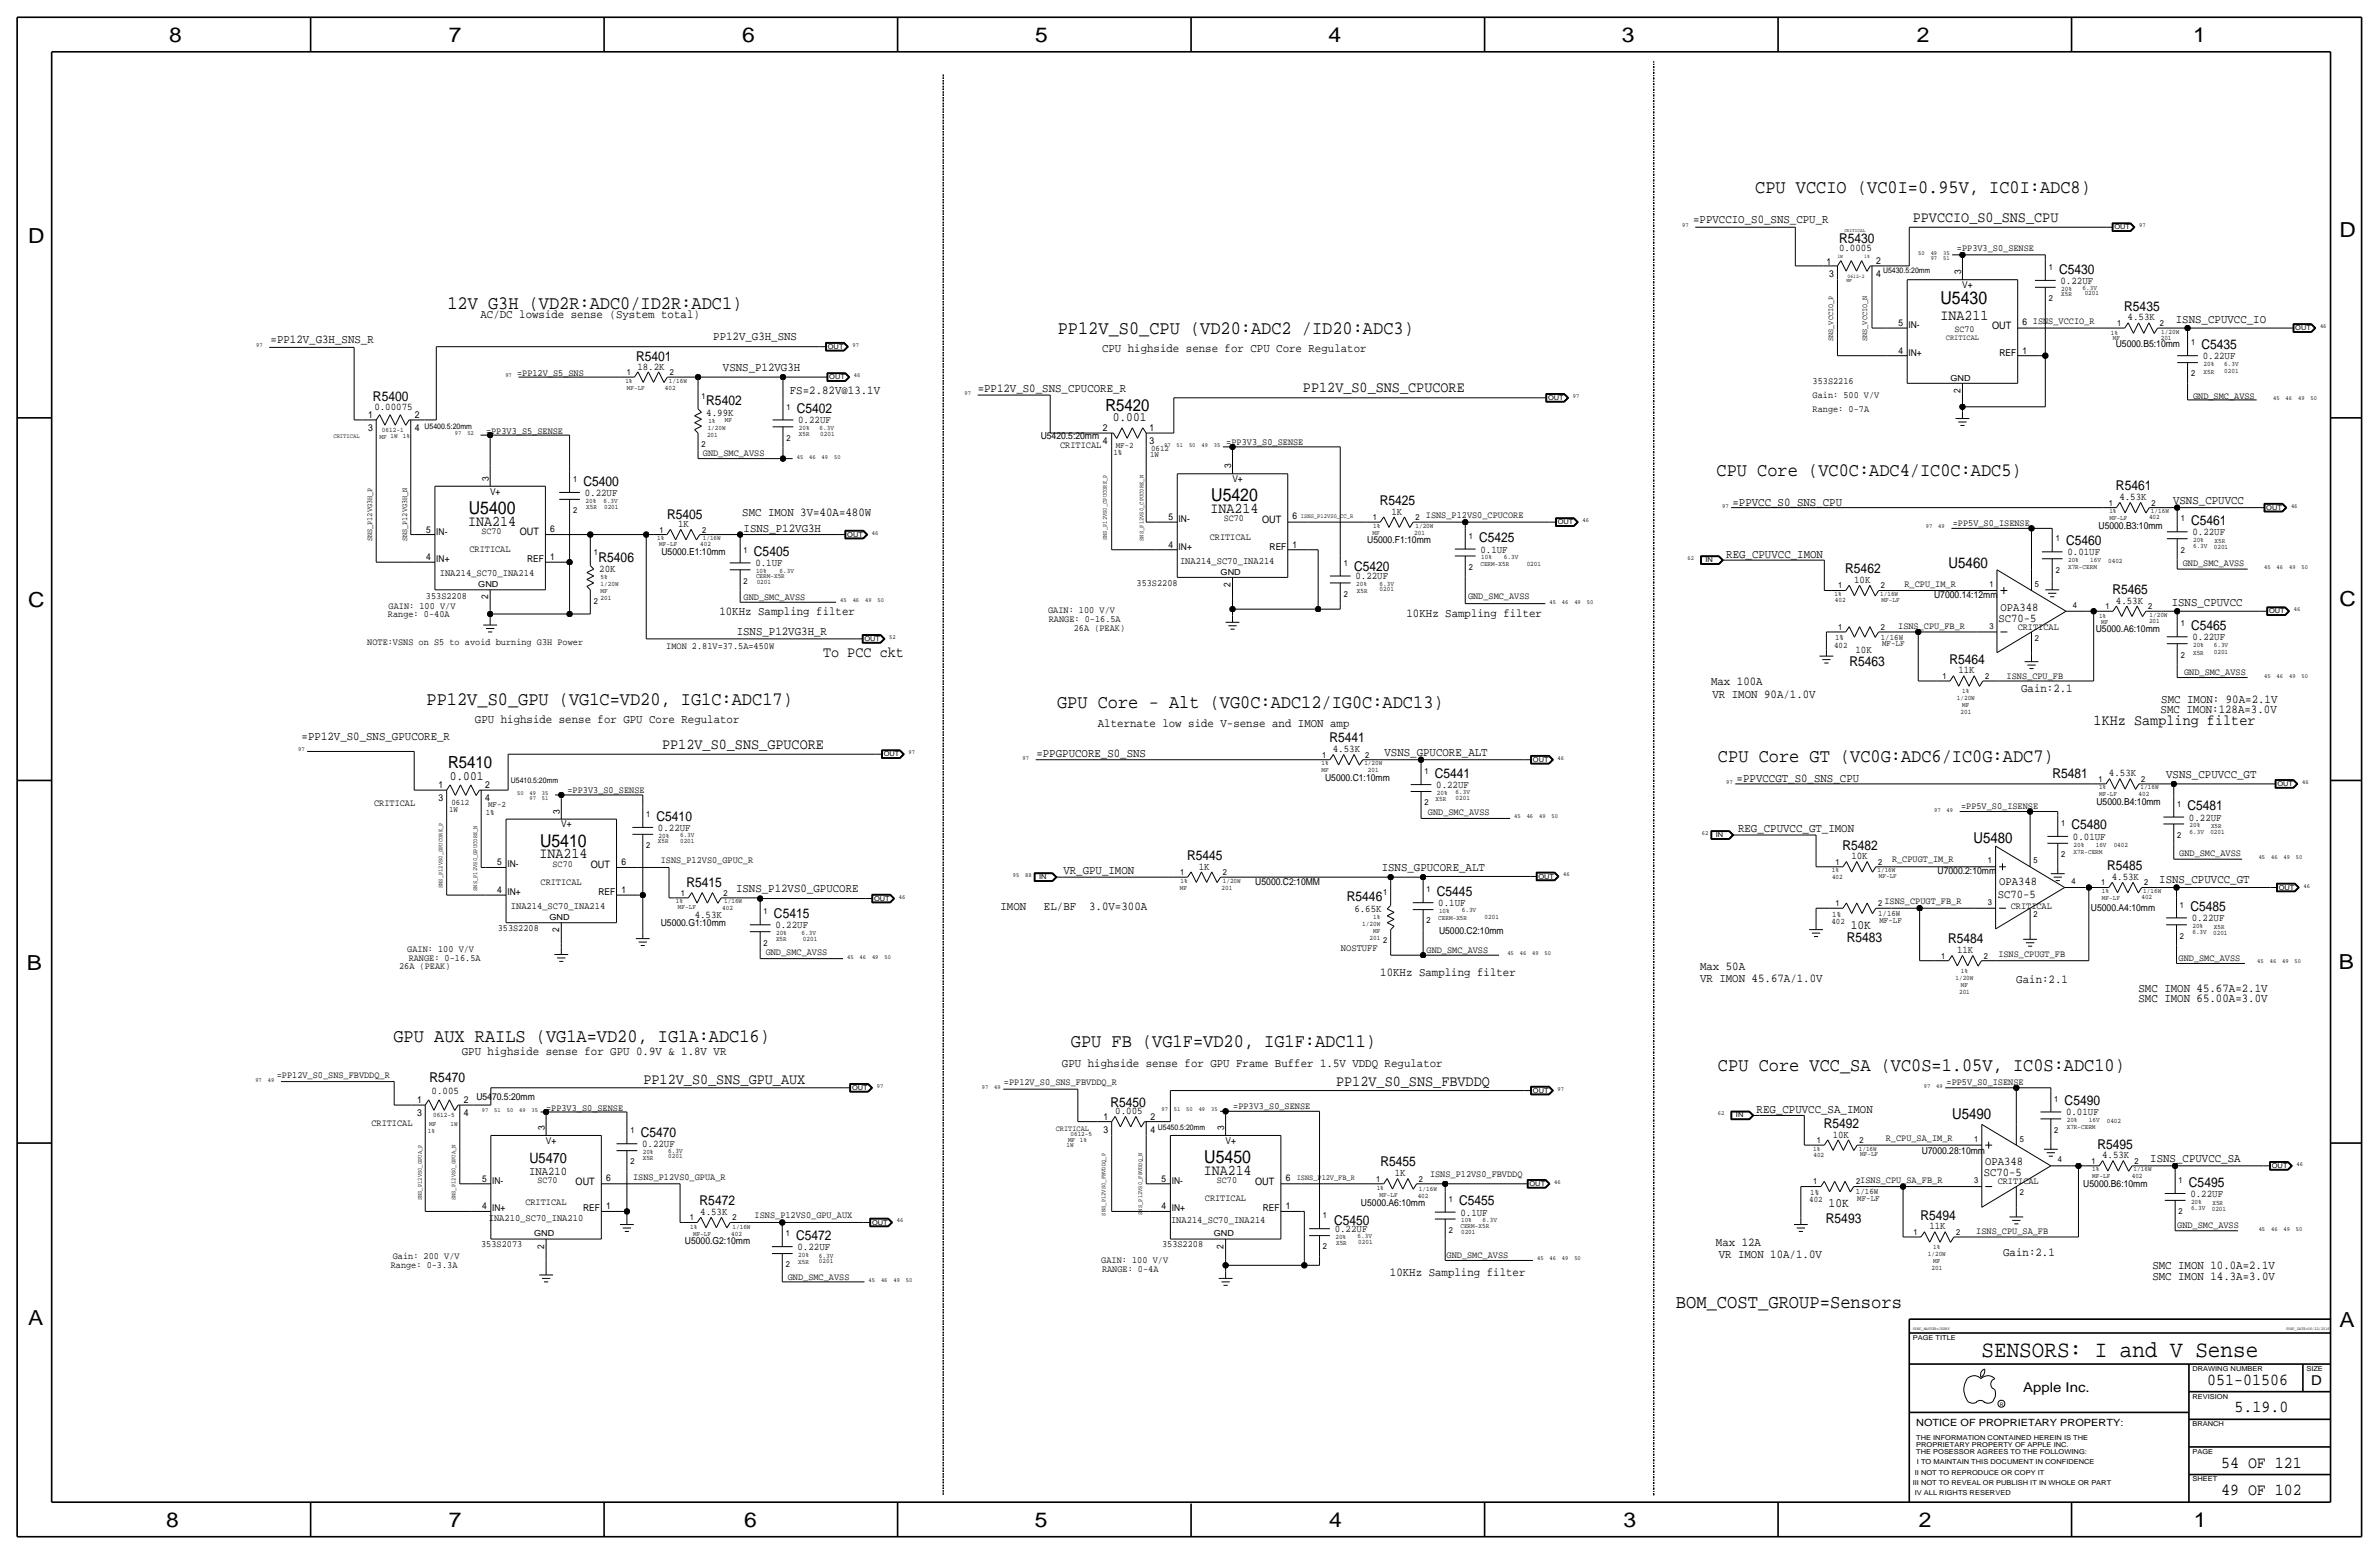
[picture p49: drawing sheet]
<svg xmlns="http://www.w3.org/2000/svg" width="875mm" height="572mm" viewBox="0 0 875 572" stroke-linecap="round" stroke-linejoin="round" font-family="sans-serif">
<defs><g id="words">
<text font-size="8.6" x="728.8" y="499.1">SENSORS: I and V Sense</text>
<g font-size="7.6">
<text x="62.2" y="15.5">8</text>
<text x="165" y="15.5">7</text>
<text x="273" y="15.5">6</text>
<text x="380.7" y="15.5">5</text>
<text x="488.6" y="15.5">4</text>
<text x="596.6" y="15.5">3</text>
<text x="705.1" y="15.5">2</text>
<text x="806.7" y="15.5">1</text>
<text x="10.4" y="89.4">D</text>
<text x="860.5" y="87.1">D</text>
<text x="10.4" y="223.3">C</text>
<text x="860.5" y="222.8">C</text>
<text x="9.8" y="356.6">B</text>
<text x="860.2" y="356.4">B</text>
<text x="10.4" y="487.4">A</text>
<text x="860.5" y="488.2">A</text>
<text x="61.2" y="561.6">8</text>
<text x="165" y="561.6">7</text>
<text x="273.8" y="561.6">6</text>
<text x="380.7" y="561.6">5</text>
<text x="488.9" y="561.6">4</text>
<text x="597.1" y="561.6">3</text>
<text x="705.8" y="561.6">2</text>
<text x="806.9" y="561.6">1</text>
</g>
<text font-size="7.1" x="616.4" y="481.1">BOM_COST_GROUP=Sensors</text>
<g font-size="7">
<text x="645.6" y="70.9">CPU VCCIO (VC0I=0.95V, IC0I:ADC8)</text>
<text x="164.5" y="113.5">12V G3H (VD2R:ADC0/ID2R:ADC1)</text>
<text x="389.1" y="122.9">PP12V_S0_CPU (VD20:ADC2 /ID20:ADC3)</text>
<text x="631.4" y="175">CPU Core (VC0C:ADC4/IC0C:ADC5)</text>
<text x="156.9" y="259.3">PP12V_S0_GPU (VG1C=VD20, IG1C:ADC17)</text>
<text x="388.8" y="260.4">GPU Core - Alt (VG0C:ADC12/IG0C:ADC13)</text>
<text x="631.9" y="280.2">CPU Core GT (VC0G:ADC6/IC0G:ADC7)</text>
<text x="144.7" y="383">GPU AUX RAILS (VG1A=VD20, IG1A:ADC16)</text>
<text x="393.9" y="385.1">GPU FB (VG1F=VD20, IG1F:ADC11)</text>
<text x="631.9" y="394">CPU Core VCC_SA (VC0S=1.05V, IC0S:ADC10)</text>
</g>
<g font-size="6.5">
<text x="713.7" y="111.8">U5430</text>
<text x="445.5" y="184.4">U5420</text>
<text x="172.5" y="189">U5400</text>
<text x="198.6" y="311.4">U5410</text>
<text x="443" y="427.7">U5450</text>
</g>
<g font-size="6.2">
<text x="406.6" y="151.1">R5420</text>
<text x="164.8" y="282.4">R5410</text>
<text x="811.9" y="509.3">051-01506</text>
<text x="821.9" y="519.4">5.19.0</text>
<text x="817" y="539.7">54 OF 121</text>
<text x="817" y="549.9">49 OF 102</text>
</g>
<g font-size="5.6">
<text x="703.5" y="81.5">PPVCCIO_S0_SNS_CPU</text>
<text x="479.2" y="144.3">PP12V_S0_SNS_CPUCORE</text>
<text x="302.7" y="241.6">To PCC ckt</text>
<text x="770.1" y="266.7">1KHz Sampling filter</text>
<text x="243.5" y="275.3">PP12V_S0_SNS_GPUCORE</text>
<text x="236.7" y="398.8">PP12V_S0_SNS_GPU_AUX</text>
<text x="491.4" y="399.5">PP12V_S0_SNS_FBVDDQ</text>
</g>
<g font-size="5.5">
<text x="713.8" y="117.6">INA211</text>
<text x="445.3" y="188.7">INA214</text>
<text x="172.2" y="193.3">INA214</text>
<text x="716.7" y="208.8">U5460</text>
<text x="725.9" y="309.9">U5480</text>
<text x="198.4" y="315.7">INA214</text>
<text x="718" y="411.5">U5490</text>
<text x="442.8" y="432.1">INA214</text>
</g>
<text font-size="5.3" x="194.7" y="427.7">U5470</text>
<g font-size="5">
<text x="676.4" y="89.4">R5430</text>
<text x="757.4" y="100.6">C5430</text>
<text x="781.3" y="114.3">R5435</text>
<text x="809.7" y="128.3">C5435</text>
<text x="234" y="132.8">R5401</text>
<text x="137.2" y="147.6">R5400</text>
<text x="259.8" y="148.8">R5402</text>
<text x="293.1" y="151.9">C5402</text>
<text x="214.6" y="178.6">C5400</text>
<text x="507.5" y="185.7">R5425</text>
<text x="778.3" y="180.3">R5461</text>
<text x="245.4" y="190.8">R5405</text>
<text x="805.9" y="193">C5461</text>
<text x="544" y="199.4">C5425</text>
<text x="759.9" y="200.4">C5460</text>
<text x="220.2" y="206.5">R5406</text>
<text x="277.3" y="204.5">C5405</text>
<text x="498" y="210.1">C5420</text>
<text x="678.7" y="210.8">R5462</text>
<text x="777" y="218.4">R5465</text>
<text x="805.9" y="231.6">C5465</text>
<text x="680.2" y="244.9">R5463</text>
<text x="717.1" y="244.1">R5464</text>
<text x="489" y="273.1">R5441</text>
<text x="527.8" y="286">C5441</text>
<text x="754.9" y="286.3">R5481</text>
<text x="804.6" y="297.9">C5481</text>
<text x="241.5" y="301.8">C5410</text>
<text x="761.9" y="305.1">C5480</text>
<text x="436.7" y="316.2">R5445</text>
<text x="677.7" y="312.4">R5482</text>
<text x="775" y="320">R5485</text>
<text x="252.5" y="326.1">R5415</text>
<text x="528.5" y="329.4">C5445</text>
<text x="495.4" y="331.5">R5446</text>
<text x="805.6" y="335">C5485</text>
<text x="284.7" y="337.6">C5415</text>
<text x="679.2" y="346.5">R5483</text>
<text x="716.6" y="347">R5484</text>
<text x="158" y="398">R5470</text>
<text x="408.5" y="407.2">R5450</text>
<text x="759.4" y="406.4">C5490</text>
<text x="235.7" y="418.1">C5470</text>
<text x="670.8" y="414.8">R5492</text>
<text x="771.4" y="422.4">R5495</text>
<text x="507.8" y="428.8">R5455</text>
<text x="805.1" y="436.4">C5495</text>
<text x="257.3" y="443">R5472</text>
<text x="536.7" y="443.2">C5455</text>
<text x="671.6" y="449.8">R5493</text>
<text x="706.4" y="448.6">R5494</text>
<text x="292.8" y="455.9">C5472</text>
<text x="490.7" y="450.6">C5450</text>
<text x="850.1" y="509.3">D</text>
<text x="744.2" y="511.8">Apple Inc.</text>
</g>
<g font-size="4.7">
<text x="409.3" y="154.9">0.001</text>
<text x="165.4" y="287">0.001</text>
<text x="680.7" y="341.6">10K</text>
<text x="672.6" y="444">10K</text>
</g>
<g font-size="4.4">
<text x="622.8" y="82">=PPVCCIO_S0_SNS_CPU_R</text>
<text x="176.7" y="117.1">AC/DC lowside sense (System total)</text>
<text x="800.3" y="118.9">ISNS_CPUVCC_IO</text>
<text x="262.3" y="125.2">PP12V_G3H_SNS</text>
<text x="99.5" y="126.2">=PP12V_G3H_SNS_R</text>
<text x="405.3" y="129.3">CPU highside sense for CPU Core Regulator</text>
<text x="265.9" y="136.4">VSNS_P12VG3H</text>
<text x="290.5" y="145">FS=2.82V@13.1V</text>
<text x="359.6" y="144">=PP12V_S0_SNS_CPUCORE_R</text>
<text x="637.2" y="185.9">=PPVCC_S0_SNS_CPU</text>
<text x="799.3" y="185.4">VSNS_CPUVCC</text>
<text x="273" y="189.7">SMC IMON 3V=40A=480W</text>
<text x="273.5" y="195.6">ISNS_P12VG3H</text>
<text x="634.9" y="205.2">REG_CPUVCC_IMON</text>
<text x="264.6" y="226.1">10KHz Sampling filter</text>
<text x="517.3" y="227.1">10KHz Sampling filter</text>
<text x="735.8" y="224.5">OPA348</text>
<text x="798.8" y="222.8">ISNS_CPUVCC</text>
<text x="271" y="233.7">ISNS_P12VG3H_R</text>
<text x="735" y="228.6">SC70-5</text>
<text x="629.4" y="252">Max 100A</text>
<text x="629.9" y="256.8">VR IMON 90A/1.0V</text>
<text x="743.4" y="254.5">Gain:2.1</text>
<text x="794.7" y="262.4">SMC IMON:128A=3.0V</text>
<text x="795" y="258.6">SMC IMON: 90A=2.1V</text>
<text x="174.7" y="265.9">GPU highside sense for GPU Core Regulator</text>
<text x="403.8" y="267.5">Alternate low side V-sense and IMON amp</text>
<text x="110.9" y="272">=PP12V_S0_SNS_GPUCORE_R</text>
<text x="381.2" y="278.4">=PPGPUCORE_S0_SNS</text>
<text x="509.2" y="277.9">VSNS_GPUCORE_ALT</text>
<text x="638.8" y="287.5">=PPVCCGT_S0_SNS_CPU</text>
<text x="796.7" y="286.3">VSNS_CPUVCC_GT</text>
<text x="639.3" y="305.8">REG_CPUVCC_GT_IMON</text>
<text x="391.1" y="321.6">VR_GPU_IMON</text>
<text x="508.2" y="320.3">ISNS_GPUCORE_ALT</text>
<text x="270.7" y="327.9">ISNS_P12VS0_GPUCORE</text>
<text x="735.3" y="325.4">OPA348</text>
<text x="794.2" y="324.6">ISNS_CPUVCC_GT</text>
<text x="368" y="334.5">IMON</text>
<text x="384" y="334.8">EL/BF</text>
<text x="400.6" y="334.8">3.0V=300A</text>
<text x="734.8" y="330.2">SC70-5</text>
<text x="507.7" y="358.9">10KHz Sampling filter</text>
<text x="625.3" y="356.9">Max 50A</text>
<text x="625.3" y="361.2">VR IMON 45.67A/1.0V</text>
<text x="741.6" y="361.4">Gain:2.1</text>
<text x="786.6" y="364.7">SMC IMON 45.67A=2.1V</text>
<text x="786.6" y="368.6">SMC IMON 65.00A=3.0V</text>
<text x="169.9" y="388.1">GPU highside sense for GPU 0.9V &amp; 1.8V VR</text>
<text x="390.6" y="392.4">GPU highside sense for GPU Frame Buffer 1.5V VDDQ Regulator</text>
<text x="646.1" y="409.4">REG_CPUVCC_SA_IMON</text>
<text x="730.2" y="428.5">OPA348</text>
<text x="790.9" y="427.2">ISNS_CPUVCC_SA</text>
<text x="194.6" y="432.1">INA210</text>
<text x="729.7" y="432.6">SC70-5</text>
<text x="631.1" y="458.2">Max 12A</text>
<text x="736.8" y="461.8">Gain:2.1</text>
<text x="632.2" y="462.5">VR IMON 10A/1.0V</text>
<text x="791.7" y="466.6">SMC IMON 10.0A=2.1V</text>
<text x="511.3" y="469.4">10KHz Sampling filter</text>
<text x="791.7" y="470.9">SMC IMON 14.3A=3.0V</text>
</g>
<g font-size="3.8">
<text x="676.4" y="92.5">0.0005</text>
<text x="757.9" y="104.4">0.22UF</text>
<text x="782.6" y="117.9">4.53K</text>
<text x="732.7" y="121">OUT</text>
<text x="234.4" y="135.9">18.2K</text>
<text x="810.2" y="132.1">0.22UF</text>
<text x="137.7" y="150.9">0.00075</text>
<text x="259.8" y="152.9">4.99K</text>
<text x="293.6" y="155.7">0.22UF</text>
<text x="215.1" y="182.4">0.22UF</text>
<text x="779.5" y="183.9">4.53K</text>
<text x="511.8" y="189.2">1K</text>
<text x="191.2" y="196.9">OUT</text>
<text x="249.4" y="193.8">1K</text>
<text x="464.2" y="192.3">OUT</text>
<text x="806.4" y="196.9">0.22UF</text>
<text x="544.5" y="203.2">0.1UF</text>
<text x="277.8" y="208.3">0.1UF</text>
<text x="760.4" y="204.2">0.01UF</text>
<text x="220.4" y="210.3">20K</text>
<text x="498.6" y="213.1">0.22UF</text>
<text x="682" y="214.4">10K</text>
<text x="778.3" y="222">4.53K</text>
<text x="806.4" y="235.5">0.22UF</text>
<text x="682.5" y="240">10K</text>
<text x="720.3" y="247.7">11K</text>
<text x="490.2" y="276.6">4.53K</text>
<text x="775.7" y="285.5">4.53K</text>
<text x="528.3" y="289.8">0.22UF</text>
<text x="242" y="305.6">0.22UF</text>
<text x="805.1" y="301.8">0.22UF</text>
<text x="762.5" y="308.9">0.01UF</text>
<text x="681" y="316">10K</text>
<text x="217.3" y="319.3">OUT</text>
<text x="440.9" y="319.8">1K</text>
<text x="776.7" y="323.6">4.53K</text>
<text x="498.1" y="335.3">6.65K</text>
<text x="529" y="333.2">0.1UF</text>
<text x="255.5" y="337.6">4.53K</text>
<text x="285.2" y="341.4">0.22UF</text>
<text x="806.1" y="338.8">0.22UF</text>
<text x="719.8" y="350.5">11K</text>
<text x="158.7" y="402.3">0.005</text>
<text x="410.2" y="409.7">0.005</text>
<text x="759.9" y="410.2">0.01UF</text>
<text x="674.1" y="418.3">10K</text>
<text x="236.2" y="421.9">0.22UF</text>
<text x="773.2" y="426">4.53K</text>
<text x="211.7" y="435.7">OUT</text>
<text x="461.7" y="435.7">OUT</text>
<text x="513" y="432.6">1K</text>
<text x="805.6" y="440.2">0.22UF</text>
<text x="257.6" y="446.8">4.53K</text>
<text x="537.2" y="447">0.1UF</text>
<text x="490.9" y="453.1">0.22UF</text>
<text x="709.7" y="452.1">11K</text>
<text x="293.3" y="459.7">0.22UF</text>
</g>
<text font-size="3.7" x="704.8" y="524.5">NOTICE OF PROPRIETARY PROPERTY:</text>
<g font-size="3.6">
<text x="434" y="207.3">INA214_SC70_INA214</text>
<text x="161.7" y="211.8">INA214_SC70_INA214</text>
<text x="187.9" y="334.3">INA214_SC70_INA214</text>
<text x="493.2" y="349.8">NOSTUFF</text>
<text x="179.8" y="449.1">INA210_SC70_INA210</text>
<text x="430.7" y="449.8">INA214_SC70_INA214</text>
</g>
<g font-size="3.5">
<text x="719.8" y="92.2">=PP3V3_S0_SENSE</text>
<text x="671.8" y="97.3">1</text>
<text x="672.8" y="101.9">3</text>
<text x="690.1" y="101.9">4</text>
<text x="690.1" y="97">2</text>
<text x="721.3" y="100.8" transform="rotate(-90 721.3 100.8)">3</text>
<text x="721.8" y="105.9">V+</text>
<text x="698.3" y="119.9">5</text>
<text x="743.9" y="119.6">6 ISNS_VCCIO_R</text>
<text x="702" y="120.7">IN-</text>
<text x="718.9" y="122.2">SC70</text>
<text x="698.3" y="130">4</text>
<text x="702" y="130.8">IN+</text>
<text x="735.5" y="130.8">REF</text>
<text x="743.9" y="130">1</text>
<text x="778.2" y="127.5">U5000.B5:10mm</text>
<text x="190.2" y="138.2">=PP12V_S5_SNS</text>
<text x="666.7" y="141.2">353S2216</text>
<text x="666.7" y="146.3">Gain: 500 V/V</text>
<text x="721.1" y="144.5" transform="rotate(-90 721.1 144.5)">2</text>
<text x="806.7" y="146.6">GND_SMC_AVSS</text>
<text x="135.4" y="153.7">1</text>
<text x="152.6" y="153.7">2</text>
<text x="666.7" y="151.4">Range: 0-7A</text>
<text x="135.4" y="158.5">3</text>
<text x="152.6" y="158.5">4</text>
<text x="178.8" y="159.5">=PP3V3_S5_SENSE</text>
<text x="382.8" y="161.3">U5420.5:20mm</text>
<text x="405.6" y="158.5">2</text>
<text x="422.9" y="158.5">1</text>
<text x="258.5" y="167.6">GND_SMC_AVSS</text>
<text x="390" y="164.6">CRITICAL</text>
<text x="405.6" y="163.3">4</text>
<text x="422.9" y="163.3">3</text>
<text x="451.1" y="163.8">=PP3V3_S0_SENSE</text>
<text x="452.8" y="172.2" transform="rotate(-90 452.8 172.2)">3</text>
<text x="179.8" y="176.8" transform="rotate(-90 179.8 176.8)">3</text>
<text x="453.3" y="177.3">V+</text>
<text x="180.2" y="181.9">V+</text>
<text x="429.8" y="191.3">5</text>
<text x="450.1" y="191.8">SC70</text>
<text x="475.4" y="191">6</text>
<text x="524.5" y="190.5">ISNS_P12VS0_CPUCORE</text>
<text x="156.7" y="195.8">5</text>
<text x="160.5" y="196.6">IN-</text>
<text x="177.1" y="196.3">SC70</text>
<text x="202.4" y="195.6">6</text>
<text x="433.5" y="192">IN-</text>
<text x="718.3" y="193.3">=PP5V_S0_ISENSE</text>
<text x="771.9" y="194.6">U5000.B3:10mm</text>
<text x="172.7" y="202.9">CRITICAL</text>
<text x="429.8" y="201.4">4</text>
<text x="433.5" y="202.2">IN+</text>
<text x="445" y="198.6">CRITICAL</text>
<text x="467" y="202.2">REF</text>
<text x="475.4" y="201.4">1</text>
<text x="502.9" y="199.6">U5000.F1:10mm</text>
<text x="156.7" y="206">4</text>
<text x="160.5" y="206.8">IN+</text>
<text x="193.9" y="206.8">REF</text>
<text x="202.4" y="206">1</text>
<text x="243.3" y="204.2">U5000.E1:10mm</text>
<text x="802.8" y="208">GND_SMC_AVSS</text>
<text x="418" y="215.4">353S2208</text>
<text x="452.6" y="215.8" transform="rotate(-90 452.6 215.8)">2</text>
<text x="700.5" y="215.9">R_CPU_IM_R</text>
<text x="156.7" y="220.2">353S2208</text>
<text x="179.5" y="220.4" transform="rotate(-90 179.5 220.4)">2</text>
<text x="273.5" y="220.7">GND_SMC_AVSS</text>
<text x="540" y="220.5">GND_SMC_AVSS</text>
<text x="711.4" y="220">U7000.14:12mm</text>
<text x="142.7" y="227.1">Range: 0-40A</text>
<text x="143" y="224">GAIN: 100 V/V</text>
<text x="385.5" y="225.3">GAIN: 100 V/V</text>
<text x="385.8" y="228.6">RANGE: 0-16.5A</text>
<text x="394.9" y="232.2">26A (PEAK)</text>
<text x="698.2" y="231.4">ISNS_CPU_FB_R</text>
<text x="742.1" y="231.6">CRITICAL</text>
<text x="770.8" y="232.4">U5000.A6:10mm</text>
<text x="135.1" y="237.2">NOTE:VSNS on S5 to avoid burning G3H Power</text>
<text x="245.1" y="238.8">IMON 2.81V=37.5A=450W</text>
<text x="738.1" y="249.7">ISNS_CPU_FB</text>
<text x="803.4" y="248.2">GND_SMC_AVSS</text>
<text x="487.4" y="287.3">U5000.C1:10mm</text>
<text x="161.3" y="289.8">1</text>
<text x="178.5" y="289.8">2</text>
<text x="208.7" y="291.5">=PP3V3_S0_SENSE</text>
<text x="137.6" y="296.4">CRITICAL</text>
<text x="161.3" y="294.6">3</text>
<text x="178.5" y="294.6">4</text>
<text x="205.9" y="299.2" transform="rotate(-90 205.9 299.2)">3</text>
<text x="525.2" y="299.7">GND_SMC_AVSS</text>
<text x="721.3" y="297.4">=PP5V_S0_ISENSE</text>
<text x="771.1" y="296.2">U5000.B4:10mm</text>
<text x="206.4" y="304.3">V+</text>
<text x="243" y="317.5">ISNS_P12VS0_GPUC_R</text>
<text x="695.9" y="317">R_CPUGT_IM_R</text>
<text x="801.6" y="314.7">GND_SMC_AVSS</text>
<text x="182.9" y="318.3">5</text>
<text x="186.6" y="319">IN-</text>
<text x="203.3" y="318.8">SC70</text>
<text x="228.5" y="318">6</text>
<text x="712.7" y="321.3">U7000.2:10mm</text>
<text x="182.9" y="328.4">4</text>
<text x="186.6" y="329.2">IN+</text>
<text x="198.8" y="325.4">CRITICAL</text>
<text x="220.1" y="329.2">REF</text>
<text x="228.5" y="328.4">1</text>
<text x="461.7" y="325.6">U5000.C2:10MM</text>
<text x="693.1" y="332.5">ISNS_CPUGT_FB_R</text>
<text x="739.6" y="334.3">CRITICAL</text>
<text x="769.1" y="335">U5000.A4:10mm</text>
<text x="243" y="340.6">U5000.G1:10mm</text>
<text x="183.1" y="342.4">353S2208</text>
<text x="205.7" y="342.8" transform="rotate(-90 205.7 342.8)">2</text>
<text x="529.3" y="343.4">U5000.C2:10mm</text>
<text x="149.8" y="350.3">GAIN: 100 V/V</text>
<text x="150.3" y="353.3">RANGE: 0-16.5A</text>
<text x="281.6" y="351.3">GND_SMC_AVSS</text>
<text x="524.7" y="350.5">GND_SMC_AVSS</text>
<text x="735" y="351.8">ISNS_CPUGT_FB</text>
<text x="801.3" y="353.3">GND_SMC_AVSS</text>
<text x="146.8" y="356.4">26A (PEAK)</text>
<text x="101.8" y="396.5">=PP12V_S0_SNS_FBVDDQ_R</text>
<text x="369.3" y="399">=PP12V_S0_SNS_FBVDDQ_R</text>
<text x="716" y="399">=PP5V_S0_ISENSE</text>
<text x="153.4" y="405.6">1</text>
<text x="170.6" y="405.6">2</text>
<text x="175.2" y="404.4">U5470.5:20mm</text>
<text x="453.6" y="407.9">=PP3V3_S0_SENSE</text>
<text x="153.4" y="410.5">3</text>
<text x="170.6" y="410.5">4</text>
<text x="200.9" y="408.4">=PP3V3_S0_SENSE</text>
<text x="405.9" y="411.7">1</text>
<text x="423.1" y="411.7">2</text>
<text x="136.6" y="414">CRITICAL</text>
<text x="200.4" y="415.5" transform="rotate(-90 200.4 415.5)">3</text>
<text x="405.9" y="416.6">3</text>
<text x="423.1" y="416.6">4</text>
<text x="450.3" y="415.5" transform="rotate(-90 450.3 415.5)">3</text>
<text x="693.6" y="419.6">R_CPU_SA_IM_R</text>
<text x="200.8" y="420.6">V+</text>
<text x="450.8" y="420.6">V+</text>
<text x="706.8" y="424.4">U7000.28:10mm</text>
<text x="177.3" y="434.6">5</text>
<text x="181.1" y="435.4">IN-</text>
<text x="197.7" y="435.1">SC70</text>
<text x="223" y="434.3">6</text>
<text x="232.9" y="434.1">ISNS_P12VS0_GPUA_R</text>
<text x="427.2" y="434.6">5</text>
<text x="431" y="435.4">IN-</text>
<text x="447.6" y="435.1">SC70</text>
<text x="472.9" y="434.3">6</text>
<text x="526" y="432.8">ISNS_P12VS0_FBVDDQ</text>
<text x="684.2" y="435.1">ISNS_CPU_SA_FB_R</text>
<text x="734.8" y="435.6">CRITICAL</text>
<text x="766.3" y="436.6">U5000.B6:10mm</text>
<text x="193.2" y="443">CRITICAL</text>
<text x="443.2" y="441.7">CRITICAL</text>
<text x="500.6" y="443.5">U5000.A6:10mm</text>
<text x="177.3" y="444.8">4</text>
<text x="181.1" y="445.5">IN+</text>
<text x="214.5" y="445.5">REF</text>
<text x="223" y="444.8">1</text>
<text x="277.6" y="447.8">ISNS_P12VS0_GPU_AUX</text>
<text x="427.2" y="444.8">4</text>
<text x="431" y="445.5">IN+</text>
<text x="464.4" y="445.5">REF</text>
<text x="472.9" y="444.8">1</text>
<text x="726.9" y="453.9">ISNS_CPU_SA_FB</text>
<text x="800.8" y="451.6">GND_SMC_AVSS</text>
<text x="177" y="458.7">353S2073</text>
<text x="200.1" y="459.2" transform="rotate(-90 200.1 459.2)">2</text>
<text x="251.9" y="457.5">U5000.G2:10mm</text>
<text x="427.4" y="458.5">353S2208</text>
<text x="450" y="459.2" transform="rotate(-90 450 459.2)">2</text>
<text x="143.7" y="466.3">Range: 0-3.3A</text>
<text x="144.5" y="463">Gain: 200 V/V</text>
<text x="405.1" y="464.6">GAIN: 100 V/V</text>
<text x="405.3" y="467.9">RANGE: 0-4A</text>
<text x="532.1" y="462.8">GND_SMC_AVSS</text>
<text x="289.8" y="470.9">GND_SMC_AVSS</text>
</g>
<g font-size="3.1">
<text x="753.6" y="99.3">1</text>
<text x="753.6" y="110.7">2</text>
<text x="778.7" y="119.9">1</text>
<text x="794.5" y="119.9">2</text>
<text x="805.9" y="127">1</text>
<text x="230.6" y="137.9">1</text>
<text x="246.3" y="137.9">2</text>
<text x="805.9" y="138.4">2</text>
<text x="258" y="146.6">1</text>
<text x="289.3" y="150.6">1</text>
<text x="258" y="164.3">2</text>
<text x="289.3" y="162.1">2</text>
<text x="409.5" y="167.4">1%</text>
<text x="410.4" y="164.8">MF-2</text>
<text x="423.4" y="165.9">0612</text>
<text x="423" y="168.1">1W</text>
<text x="210.8" y="177.3">1</text>
<text x="775.7" y="185.9">1</text>
<text x="791.4" y="185.9">2</text>
<text x="210.8" y="188.7">2</text>
<text x="504.9" y="191.3">1</text>
<text x="520.6" y="191.3">2</text>
<text x="802.1" y="191.8">1</text>
<text x="242.5" y="195.8">1</text>
<text x="258.3" y="195.8">2</text>
<text x="273.5" y="203.2">1</text>
<text x="540.2" y="198.1">1</text>
<text x="756.1" y="199.1">1</text>
<text x="802.1" y="203.2">2</text>
<text x="218.4" y="204.2">1</text>
<text x="494.2" y="208">1</text>
<text x="540.2" y="209.6">2</text>
<text x="273.5" y="214.6">2</text>
<text x="731.7" y="215.9">1</text>
<text x="748.5" y="215.8">5</text>
<text x="756.1" y="210.6">2</text>
<text x="218.4" y="222">2</text>
<text x="494.2" y="219.5">2</text>
<text x="676.1" y="216.4">1</text>
<text x="691.8" y="216.4">2</text>
<text x="762.5" y="223.5">4</text>
<text x="774.4" y="224">1</text>
<text x="790.1" y="224">2</text>
<text x="676.1" y="231.6">1</text>
<text x="691.8" y="231.6">2</text>
<text x="731.7" y="231.1">3</text>
<text x="802.1" y="230.4">1</text>
<text x="674.6" y="238.3">402</text>
<text x="675" y="235.5">1%</text>
<text x="691.8" y="235.2">1/16W</text>
<text x="692.3" y="237.7">MF-LF</text>
<text x="748.5" y="235.6">2</text>
<text x="802.1" y="241.8">2</text>
<text x="714.4" y="249.7">1</text>
<text x="730.2" y="249.7">2</text>
<text x="486.4" y="278.6">1</text>
<text x="502.1" y="278.6">2</text>
<text x="524" y="284.7">1</text>
<text x="771.8" y="287.5">1</text>
<text x="787.6" y="287.5">2</text>
<text x="165.2" y="298.7">1W</text>
<text x="166.1" y="295.9">0612</text>
<text x="178.6" y="299.7">1%</text>
<text x="179.5" y="296.9">MF-2</text>
<text x="524" y="296.2">2</text>
<text x="800.8" y="296.7">1</text>
<text x="237.7" y="300.5">1</text>
<text x="758.1" y="303.8">1</text>
<text x="237.7" y="311.9">2</text>
<text x="800.8" y="308.1">2</text>
<text x="731.2" y="317.5">1</text>
<text x="748" y="317.4">5</text>
<text x="758.1" y="315.2">2</text>
<text x="434" y="321.8">1</text>
<text x="449.8" y="321.8">2</text>
<text x="675.1" y="318">1</text>
<text x="690.8" y="318">2</text>
<text x="250.4" y="329.4">1</text>
<text x="266.1" y="329.4">2</text>
<text x="508.7" y="329.2">1</text>
<text x="524.7" y="328.2">1</text>
<text x="761.9" y="325.1">4</text>
<text x="772.9" y="325.6">1</text>
<text x="788.6" y="325.6">2</text>
<text x="675.1" y="333.2">1</text>
<text x="690.8" y="333.2">2</text>
<text x="731.2" y="332.7">3</text>
<text x="801.8" y="333.8">1</text>
<text x="280.9" y="336.3">1</text>
<text x="524.7" y="339.6">2</text>
<text x="673.6" y="339.9">402</text>
<text x="673.9" y="337.1">1%</text>
<text x="690.8" y="336.8">1/16W</text>
<text x="691.3" y="339.3">MF-LF</text>
<text x="748" y="337.2">2</text>
<text x="280.9" y="347.7">2</text>
<text x="508.7" y="347">2</text>
<text x="801.8" y="345.2">2</text>
<text x="713.9" y="352.6">1</text>
<text x="729.7" y="352.6">2</text>
<text x="755.6" y="405.1">1</text>
<text x="231.9" y="416.8">1</text>
<text x="726.1" y="419.9">1</text>
<text x="742.9" y="419.8">5</text>
<text x="755.6" y="416.6">2</text>
<text x="668.2" y="420.4">1</text>
<text x="684" y="420.4">2</text>
<text x="231.9" y="428.2">2</text>
<text x="756.9" y="427.5">4</text>
<text x="769.3" y="428">1</text>
<text x="785.1" y="428">2</text>
<text x="506.2" y="434.6">1</text>
<text x="521.9" y="434.6">2</text>
<text x="666.9" y="435.6">1</text>
<text x="682.7" y="435.6">2</text>
<text x="726.1" y="435.1">3</text>
<text x="801.3" y="435.1">1</text>
<text x="532.8" y="442">1</text>
<text x="665.5" y="442.2">402</text>
<text x="665.8" y="439.4">1%</text>
<text x="682.6" y="439.2">1/16W</text>
<text x="683.1" y="441.7">MF-LF</text>
<text x="742.9" y="439.5">2</text>
<text x="253.7" y="448.8">1</text>
<text x="269.4" y="448.8">2</text>
<text x="486.6" y="448.1">1</text>
<text x="801.3" y="446.5">2</text>
<text x="289" y="454.7">1</text>
<text x="532.8" y="453.4">2</text>
<text x="703.8" y="454.2">1</text>
<text x="719.5" y="454.2">2</text>
<text x="486.6" y="459.5">2</text>
<text x="289" y="466.1">2</text>
</g>
<g font-size="3">
<text x="717.4" y="140">GND</text>
<text x="175.9" y="216">GND</text>
<text x="449" y="211.4">GND</text>
<text x="202.1" y="338.4">GND</text>
<text x="196.5" y="454.7">GND</text>
<text x="446.4" y="454.7">GND</text>
</g>
<g font-size="2.9">
<text x="692.6" y="100.3">U5430.5:20mm</text>
<text x="674.3" y="125.5" transform="rotate(-90 674.3 125.5)">SNS_VCCIO_P</text>
<text x="686.8" y="125.5" transform="rotate(-90 686.8 125.5)">SNS_VCCIO_N</text>
<text x="715.7" y="125.2">CRITICAL</text>
<text x="156.2" y="157.7">U5400.5:20mm</text>
<text x="136.9" y="199.1" transform="rotate(-90 136.9 199.1)">SNS_P12VG3H_P</text>
<text x="149.8" y="199.1" transform="rotate(-90 149.8 199.1)">SNS_P12VG3H_N</text>
<text x="187.9" y="288">U5410.5:20mm</text>
<text x="388.3" y="415.8">CRITICAL</text>
<text x="425.9" y="415.5">U5450.5:20mm</text>
<text x="477" y="434.1">ISNS_P12V_FB_R</text>
</g>
<g font-size="2.5">
<text x="777.7" y="84.3">OUT</text>
<text x="758.1" y="106.9">20%</text>
<text x="766" y="106.7">6.3V</text>
<text x="758.1" y="109">X5R</text>
<text x="766.8" y="108.5">0201</text>
<text x="776.4" y="123.2">1%</text>
<text x="777.1" y="125.2">MF</text>
<text x="794.8" y="125">201</text>
<text x="795" y="122.9">1/20W</text>
<text x="844.2" y="121.4">OUT</text>
<text x="304.5" y="128.3">OUT</text>
<text x="810.5" y="137.4">X5R</text>
<text x="810.5" y="134.6">20%</text>
<text x="818.1" y="134.6">6.3V</text>
<text x="818.1" y="137.2">0201</text>
<text x="230" y="140.7">1%</text>
<text x="230.6" y="143.3">MF-LF</text>
<text x="244.6" y="143.3">402</text>
<text x="246.1" y="141">1/16W</text>
<text x="305" y="139.4">OUT</text>
<text x="569.4" y="147.1">OUT</text>
<text x="260.6" y="155.4">1%</text>
<text x="266.6" y="155.2">MF</text>
<text x="139.6" y="161.3">MF 1W</text>
<text x="140.5" y="159">0612-1</text>
<text x="148.2" y="161">1%</text>
<text x="260" y="160.8">201</text>
<text x="260.3" y="158">1/20W</text>
<text x="293.8" y="160.3">X5R</text>
<text x="293.8" y="158.2">20%</text>
<text x="301.4" y="158.2">6.3V</text>
<text x="301.7" y="160.3">0201</text>
<text x="215.3" y="184.9">20%</text>
<text x="221.9" y="185.2">6.3V</text>
<text x="215.6" y="187.2">X5R</text>
<text x="222.2" y="187.2">0201</text>
<text x="775.9" y="188.7">1%</text>
<text x="775.9" y="191.3">MF-LF</text>
<text x="790.4" y="191">402</text>
<text x="791.1" y="188.7">1/16W</text>
<text x="833.6" y="187.5">OUT</text>
<text x="311.6" y="197.4">OUT</text>
<text x="504.8" y="196.9">MF</text>
<text x="505.1" y="194.3">1%</text>
<text x="520.2" y="196.6">201</text>
<text x="520.6" y="194.3">1/20W</text>
<text x="573" y="192.8">OUT</text>
<text x="241.7" y="198.6">1%</text>
<text x="242.5" y="200.9">MF-LF</text>
<text x="257.5" y="200.9">402</text>
<text x="258.5" y="198.6">1/16W</text>
<text x="806.7" y="199.4">20%</text>
<text x="806.7" y="201.7">6.3V</text>
<text x="814.3" y="201.9">0201</text>
<text x="814.5" y="199.6">X5R</text>
<text x="544.5" y="208.3">CERM-X5R</text>
<text x="544.8" y="205.7">10%</text>
<text x="553.2" y="205.5">6.3V</text>
<text x="561.5" y="208">0201</text>
<text x="627.3" y="206.8">IN</text>
<text x="760.7" y="209.3">X7R-CERM</text>
<text x="760.7" y="206.8">20%</text>
<text x="768.8" y="206.8">16V</text>
<text x="775.4" y="207">0402</text>
<text x="220.9" y="215.6">1/20W</text>
<text x="220.9" y="213.1">5%</text>
<text x="278.1" y="212.6">CERM-X5R</text>
<text x="278.1" y="210.8">10%</text>
<text x="278.3" y="214.6">0201</text>
<text x="286.7" y="210.6">6.3V</text>
<text x="498.8" y="215.6">20%</text>
<text x="507.4" y="215.4">6.3V</text>
<text x="220.9" y="220.7">201</text>
<text x="220.9" y="218.2">MF</text>
<text x="499.1" y="217.9">X5R</text>
<text x="507.4" y="217.4">0201</text>
<text x="674.8" y="219.2">1%</text>
<text x="674.9" y="221.5">402</text>
<text x="691.6" y="219.2">1/16W</text>
<text x="692.1" y="221.2">MF-LF</text>
<text x="772.1" y="227.3">1%</text>
<text x="790.6" y="227.1">1/20W</text>
<text x="834.6" y="225.6">OUT</text>
<text x="772.8" y="229.4">MF</text>
<text x="790.4" y="229.1">201</text>
<text x="318" y="235.7">OUT</text>
<text x="806.7" y="238">20%</text>
<text x="814.3" y="238">6.3V</text>
<text x="806.7" y="240.8">X5R</text>
<text x="814.3" y="240.5">0201</text>
<text x="719.8" y="257.6">1/20W</text>
<text x="721.8" y="255">1%</text>
<text x="721.1" y="262.6">201</text>
<text x="721.8" y="260.1">MF</text>
<text x="325.1" y="278.1">OUT</text>
<text x="486" y="281.4">1%</text>
<text x="501.8" y="281.4">1/20W</text>
<text x="563.8" y="280.2">OUT</text>
<text x="486" y="284">MF</text>
<text x="503.2" y="284">201</text>
<text x="528.5" y="292.4">20%</text>
<text x="535.4" y="292.1">6.3V</text>
<text x="772.1" y="290.3">1%</text>
<text x="772.1" y="292.9">MF-LF</text>
<text x="786.6" y="292.6">402</text>
<text x="787.3" y="290.3">1/16W</text>
<text x="837.6" y="289.1">OUT</text>
<text x="528" y="294.6">X5R</text>
<text x="535.4" y="294.4">0201</text>
<text x="805.4" y="304.3">20%</text>
<text x="813.3" y="304.5">X5R</text>
<text x="242" y="310.1">X5R</text>
<text x="242.3" y="308.1">20%</text>
<text x="250.1" y="310.1">0201</text>
<text x="250.1" y="307.8">6.3V</text>
<text x="631.1" y="307.8">IN</text>
<text x="762.7" y="311.4">20%</text>
<text x="770.8" y="311.4">16V</text>
<text x="777.4" y="311.7">0402</text>
<text x="805.4" y="306.6">6.3V</text>
<text x="813" y="306.8">0201</text>
<text x="762.7" y="313.9">X7R-CERM</text>
<text x="382.2" y="323.3">IN</text>
<text x="565.9" y="323.1">OUT</text>
<text x="673.8" y="320.8">1%</text>
<text x="673.9" y="323.1">402</text>
<text x="690.6" y="320.8">1/16W</text>
<text x="691.1" y="322.8">MF-LF</text>
<text x="434" y="327.4">MF</text>
<text x="434.2" y="324.9">1%</text>
<text x="449.3" y="327.2">201</text>
<text x="449.8" y="324.9">1/20W</text>
<text x="773.1" y="328.4">1%</text>
<text x="788.3" y="328.4">1/16W</text>
<text x="838.1" y="327.2">OUT</text>
<text x="248.6" y="332">1%</text>
<text x="249.4" y="334.3">MF-LF</text>
<text x="265.7" y="334.5">402</text>
<text x="266.4" y="332.2">1/16W</text>
<text x="321.5" y="331.2">OUT</text>
<text x="529.3" y="335.8">10%</text>
<text x="537.7" y="335.5">6.3V</text>
<text x="773.1" y="331">MF-LF</text>
<text x="787.6" y="330.7">402</text>
<text x="501.1" y="340.6">1/20W</text>
<text x="505" y="338.1">1%</text>
<text x="529" y="338.3">CERM-X5R</text>
<text x="546" y="338.1">0201</text>
<text x="806.4" y="341.4">20%</text>
<text x="814.3" y="341.6">X5R</text>
<text x="285.4" y="345.9">X5R</text>
<text x="285.4" y="343.9">20%</text>
<text x="294.8" y="343.9">6.3V</text>
<text x="295.4" y="345.9">0201</text>
<text x="503.7" y="345.7">201</text>
<text x="505" y="343.2">MF</text>
<text x="806.4" y="343.7">6.3V</text>
<text x="814" y="343.9">0201</text>
<text x="721.3" y="357.9">1%</text>
<text x="719.3" y="360.4">1/20W</text>
<text x="720.6" y="365.5">201</text>
<text x="721.3" y="363">MF</text>
<text x="313.4" y="400.8">OUT</text>
<text x="563.8" y="401.8">OUT</text>
<text x="159.3" y="410.7">0612-5</text>
<text x="638.5" y="411">IN</text>
<text x="760.2" y="412.8">20%</text>
<text x="768.3" y="412.8">16V</text>
<text x="774.9" y="413">0402</text>
<text x="157.4" y="416.6">1%</text>
<text x="157.9" y="414">MF</text>
<text x="165.8" y="414">1W</text>
<text x="392.8" y="419.9">MF 1%</text>
<text x="393.7" y="417.8">0612-5</text>
<text x="760.2" y="415.3">X7R-CERM</text>
<text x="236.4" y="424.4">20%</text>
<text x="245.8" y="423.9">6.3V</text>
<text x="245.8" y="426">0201</text>
<text x="392.3" y="421.9">1W</text>
<text x="666.9" y="423.2">1%</text>
<text x="667" y="425.4">402</text>
<text x="683.7" y="423.2">1/16W</text>
<text x="684.2" y="425.2">MF-LF</text>
<text x="236.4" y="426.5">X5R</text>
<text x="769.5" y="430.8">1%</text>
<text x="784.8" y="430.8">1/16W</text>
<text x="835.6" y="429.5">OUT</text>
<text x="506.4" y="437.6">1%</text>
<text x="521.9" y="437.9">1/16W</text>
<text x="562.6" y="436.1">OUT</text>
<text x="769.6" y="433.3">MF-LF</text>
<text x="784.1" y="433.1">402</text>
<text x="507.4" y="440.2">MF-LF</text>
<text x="521.5" y="440.4">402</text>
<text x="805.9" y="442.7">20%</text>
<text x="813.8" y="443">X5R</text>
<text x="537.4" y="449.6">10%</text>
<text x="545.3" y="449.3">6.3V</text>
<text x="805.9" y="445">6.3V</text>
<text x="813.5" y="445.3">0201</text>
<text x="253.9" y="451.9">1%</text>
<text x="254.9" y="454.4">MF-LF</text>
<text x="269" y="454.7">402</text>
<text x="269.4" y="452.1">1/16W</text>
<text x="320.8" y="450.3">OUT</text>
<text x="491.2" y="455.7">20%</text>
<text x="499.3" y="455.4">6.3V</text>
<text x="537.2" y="451.6">CERM-X5R</text>
<text x="537.4" y="453.9">0201</text>
<text x="491.4" y="457.7">X5R</text>
<text x="499.6" y="457.5">0201</text>
<text x="711.1" y="459.5">1%</text>
<text x="293.6" y="462.3">20%</text>
<text x="293.6" y="464.8">X5R</text>
<text x="301.2" y="462.5">6.3V</text>
<text x="301.2" y="464.6">0201</text>
<text x="709.1" y="462">1/20W</text>
<text x="710.4" y="467.1">201</text>
<text x="711.1" y="464.6">MF</text>
<text x="703.5" y="492.8">PAGE TITLE</text>
<text x="806.4" y="504.2">DRAWING NUMBER</text>
<text x="848.3" y="504.2">SIZE</text>
<text x="806.4" y="514.4">REVISION</text>
<text x="806.4" y="524.5">BRANCH</text>
<text x="704.8" y="532.1">PROPRIETARY PROPERTY OF APPLE INC.</text>
<text x="704.8" y="529.6">THE INFORMATION CONTAINED HEREIN IS THE</text>
<text x="704.8" y="534.7">THE POSESSOR AGREES TO THE FOLLOWING:</text>
<text x="705.1" y="538.5">I TO MAINTAIN THIS DOCUMENT IN CONFIDENCE</text>
<text x="806.4" y="534.7">PAGE</text>
<text x="704.3" y="542.3">II NOT TO REPRODUCE OR COPY IT</text>
<text x="806.4" y="544.8">SHEET</text>
<text x="703.5" y="546.1">III NOT TO REVEAL OR PUBLISH IT IN WHOLE OR PART</text>
<text x="704.3" y="549.9">IV ALL RIGHTS RESERVED</text>
</g>
<g font-size="2.3">
<text x="618.7" y="83.6">97</text>
<text x="786.8" y="83.6">97</text>
<text x="705.6" y="93.7">50</text>
<text x="710.1" y="95.6">97</text>
<text x="710.1" y="93.7">49</text>
<text x="714.7" y="95.6">51</text>
<text x="714.7" y="93.7">35</text>
<text x="853.3" y="120.7">46</text>
<text x="94.2" y="127.8">97</text>
<text x="313.6" y="127.5">97</text>
<text x="185.9" y="138.7">97</text>
<text x="314.1" y="138.7">46</text>
<text x="354.8" y="145.3">97</text>
<text x="578.5" y="146.3">97</text>
<text x="836.1" y="147.1">45</text>
<text x="840.7" y="147.1">46</text>
<text x="845.3" y="147.1">49</text>
<text x="849.8" y="147.1">50</text>
<text x="122.6" y="161">CRITICAL</text>
<text x="167.3" y="160">97</text>
<text x="171.9" y="160">52</text>
<text x="428.2" y="164.3">97</text>
<text x="432.8" y="164.3">51</text>
<text x="437.3" y="164.3">50</text>
<text x="441.9" y="164.3">49</text>
<text x="446.5" y="164.3">35</text>
<text x="293.1" y="168.6">45</text>
<text x="297.6" y="168.6">46</text>
<text x="302.2" y="168.6">49</text>
<text x="306.8" y="168.6">50</text>
<text x="478.5" y="190.5">ISNS_P12VS0_CC_R</text>
<text x="633.4" y="186.7">97</text>
<text x="842.7" y="186.7">46</text>
<text x="320.7" y="196.6">46</text>
<text x="582.1" y="192">46</text>
<text x="708.4" y="194.3">97</text>
<text x="712.9" y="194.3">49</text>
<text x="407.1" y="198.6" transform="rotate(-90 407.1 198.6)">SNS_P12VS0_CPUCORE_P</text>
<text x="420.6" y="198.9" transform="rotate(-90 420.6 198.9)">SNS_P12VS0_CPUCORE_N</text>
<text x="620.7" y="206">62</text>
<text x="832.8" y="209.3">45</text>
<text x="837.4" y="209.3">46</text>
<text x="842" y="209.3">49</text>
<text x="846.5" y="209.3">50</text>
<text x="309.1" y="221.5">45</text>
<text x="313.6" y="221.5">46</text>
<text x="318.2" y="221.5">49</text>
<text x="322.8" y="221.5">50</text>
<text x="569.9" y="222">45</text>
<text x="574.5" y="222">46</text>
<text x="579.1" y="222">49</text>
<text x="583.6" y="222">50</text>
<text x="843.7" y="224.8">46</text>
<text x="327.1" y="234.9">52</text>
<text x="832.8" y="249.2">45</text>
<text x="837.4" y="249.2">46</text>
<text x="842" y="249.2">49</text>
<text x="846.5" y="249.2">50</text>
<text x="109.7" y="276.3">97</text>
<text x="334.2" y="277.4">97</text>
<text x="376.1" y="279.4">97</text>
<text x="572.9" y="279.4">46</text>
<text x="190.2" y="292.3">50</text>
<text x="194.8" y="292.3">49</text>
<text x="199.3" y="292.3">35</text>
<text x="634.9" y="288.3">97</text>
<text x="846.7" y="288.3">46</text>
<text x="194.8" y="294.2">97</text>
<text x="199.3" y="294.2">51</text>
<text x="711.4" y="298.4">97</text>
<text x="716" y="298.4">49</text>
<text x="557" y="301">45</text>
<text x="561.5" y="301">46</text>
<text x="566.1" y="301">49</text>
<text x="570.7" y="301">50</text>
<text x="626" y="307.1">62</text>
<text x="830.8" y="316">45</text>
<text x="835.4" y="316">46</text>
<text x="839.9" y="316">49</text>
<text x="844.5" y="316">50</text>
<text x="372.5" y="322.6">95</text>
<text x="377.1" y="322.6">88</text>
<text x="575" y="322.3">46</text>
<text x="162.8" y="326.6" transform="rotate(-90 162.8 326.6)">SNS_P12VS0_GPUCORE_P</text>
<text x="175.5" y="327.7" transform="rotate(-90 175.5 327.7)">SNS_P12VS0_GPUCORE_N</text>
<text x="847.2" y="326.4">46</text>
<text x="330.6" y="330.5">46</text>
<text x="311.6" y="352.6">45</text>
<text x="316.2" y="352.6">46</text>
<text x="320.8" y="352.6">49</text>
<text x="325.3" y="352.6">50</text>
<text x="554.4" y="351.3">45</text>
<text x="559" y="351.3">46</text>
<text x="563.6" y="351.3">49</text>
<text x="568.1" y="351.3">50</text>
<text x="830.3" y="354.3">45</text>
<text x="834.8" y="354.3">46</text>
<text x="839.4" y="354.3">49</text>
<text x="844" y="354.3">50</text>
<text x="93.9" y="397.8">97</text>
<text x="98.5" y="397.8">49</text>
<text x="322.5" y="400.1">97</text>
<text x="361.1" y="400.6">97</text>
<text x="365.7" y="400.6">49</text>
<text x="572.9" y="401.1">97</text>
<text x="707.6" y="400">97</text>
<text x="712.2" y="400">49</text>
<text x="177.2" y="408.9">97</text>
<text x="181.8" y="408.9">51</text>
<text x="186.4" y="408.9">50</text>
<text x="191" y="408.9">49</text>
<text x="195.5" y="408.9">35</text>
<text x="427.2" y="408.7">97</text>
<text x="431.7" y="408.7">51</text>
<text x="436.3" y="408.7">50</text>
<text x="440.9" y="408.7">49</text>
<text x="445.5" y="408.7">35</text>
<text x="631.9" y="410.2">62</text>
<text x="844.7" y="428.8">46</text>
<text x="571.7" y="435.4">46</text>
<text x="155.1" y="441.5" transform="rotate(-90 155.1 441.5)">SNS_P12VS0_GPUA_P</text>
<text x="167.6" y="441.5" transform="rotate(-90 167.6 441.5)">SNS_P12VS0_GPUA_N</text>
<text x="329.8" y="449.6">46</text>
<text x="406.6" y="447" transform="rotate(-90 406.6 447)">SNS_P12VS0_FBVDDQ_P</text>
<text x="420.1" y="446.8" transform="rotate(-90 420.1 446.8)">SNS_P12VS0_FBVDDQ_N</text>
<text x="830.8" y="452.6">45</text>
<text x="835.4" y="452.6">46</text>
<text x="839.9" y="452.6">49</text>
<text x="844.5" y="452.6">50</text>
<text x="565.4" y="463.5">45</text>
<text x="569.9" y="463.5">46</text>
<text x="574.5" y="463.5">49</text>
<text x="579.1" y="463.5">50</text>
<text x="319.5" y="471.4">45</text>
<text x="324.1" y="471.4">46</text>
<text x="328.6" y="471.4">49</text>
<text x="333.2" y="471.4">50</text>
</g>
<g font-size="2">
<text x="675.8" y="94.7">1W</text>
<text x="685.7" y="94.7">1%</text>
<text x="679.1" y="103.9">MF</text>
<text x="679.6" y="102.1">0612-2</text>
</g>
<g font-size="1.8">
<text x="678.4" y="85.3">CRITICAL</text>
<text x="735.5" y="516.9">R</text>
</g>
<g font-size="1.5">
<text x="703.5" y="488.9">SYNC_MASTER=JERRY</text>
<text x="840.9" y="488.9">SYNC_DATE=06/22/2016</text>
</g>
</g></defs>
<g fill="none" stroke="#000" stroke-width=".37">
<path d="M623.5 83.6h36.8zM660.3 83.6v14.2zM660.3 97.8h10.5zM670.8 97.8h5zM675.8 97.8v5.1zM677.1 95.9l1.9 3.8zM677.1 95.9l-1.3 1.9zM680.9 95.9l-1.9 3.8zM680.9 95.9l2 3.8zM684.7 95.9l-1.8 3.8zM684.7 95.9l2 3.8zM687.9 97.8l-1.2 2z"/>
<path d="M687.9 97.8h5.7zM688.5 97.8v5.1zM693.6 97.8h8.7zM702.3 83.6h72.3zM702.3 83.6v14.2zM718 93.7h3.8zM721.8 93.7h30.5zM721.8 93.7v1.6zM721.8 95.3v7.6zM752.3 93.7v1.8zM752.3 95.5v7.6zM774.6 83.6h2.6z"/>
<path d="M776.9 85.1h6.8zM776.9 82v3.1zM776.9 82h6.8zM777 82.1v2.9zM777 85h6.6zM777 82.1h6.6zM777.1 82.2h6.5zM777.1 82.2v2.7zM777.1 84.9h6.5zM777.2 82.3h6.3zM777.2 82.3v2.5zM777.2 84.8h6.3z"/>
<path d="M783.5 84.8l1.3-1.2zM783.5 82.3l1.3 1.3zM783.6 82.2l1.4 1.4zM783.6 84.9l1.4-1.3zM783.6 85l1.5-1.4zM783.6 82.1l1.5 1.5zM783.7 82l1.6 1.6zM783.7 85.1l1.6-1.5zM675.8 102.9v27.9zM688.5 102.9v17.7zM701.5 102.9v38.1zM701.5 102.9h40.6z"/>
<path d="M742.1 102.9v38.1zM748.5 105.7h7.6zM748.5 103.1h7.6zM752.3 113.3v17.5zM752.3 105.7v7.6zM782.8 118.7l-1.3 2zM782.8 118.7l1.9 3.9zM786.6 118.7l-1.9 3.9zM786.6 118.7l1.9 3.9zM790.4 118.7l-1.9 3.9zM790.4 118.7l1.9 3.9zM843.4 119.1h6.8z"/>
<path d="M843.4 119.1v3.1zM843.5 119.2h6.7zM843.5 119.2v2.9zM843.6 119.3v2.7zM843.6 119.3h6.5zM843.7 119.4h6.4zM843.7 119.4v2.5zM850.1 119.4l1.3 1.3zM850.1 119.3l1.4 1.4zM850.2 119.2l1.5 1.5zM850.2 119.1l1.6 1.6zM99 127.8h31.3z"/>
<path d="M130.3 127.8v26.6zM160.5 127.5v26.9zM160.5 127.5h140.9zM190.7 138.7h37.6zM228.3 138.7h5.1zM234.6 136.8l2 3.8zM234.6 136.8l-1.2 1.9zM238.5 136.8l-1.9 3.8zM238.5 136.8l1.9 3.8zM242.3 136.8l-1.9 3.8zM242.3 136.8l1.9 3.8zM245.5 138.7h5.7z"/>
<path d="M245.5 138.7l-1.3 2zM251.2 138.7h5.5zM256.7 138.7h31.3zM256.7 138.7v4zM288 138.7h14zM288 138.7v8.1zM301.4 127.5h2.6zM302 138.7h2.5zM303.7 129.1h6.8zM303.7 125.9v3.2zM303.7 125.9h6.8zM303.8 126v3z"/>
<path d="M303.8 129h6.6zM303.8 126h6.6zM303.9 126.1v2.8zM303.9 128.9h6.5zM303.9 126.1h6.5zM304 126.2h6.3zM304 126.2v2.6zM304 128.8h6.3zM304.2 137.1v3.2zM304.2 137.1h6.8zM304.3 137.2v3zM304.3 137.2h6.6z"/>
<path d="M304.4 137.3v2.8zM304.4 137.3h6.5zM304.5 137.4h6.3zM304.5 137.4v2.6zM304.5 140h6.3zM310.3 128.8l1.3-1.3zM310.3 126.2l1.3 1.3zM310.4 128.9l1.4-1.4zM310.4 126.1l1.4 1.4zM310.4 126l1.5 1.5zM310.4 129l1.5-1.5zM310.5 125.9l1.6 1.6z"/>
<path d="M310.5 129.1l1.6-1.6zM310.8 140l1.3-1.3zM310.8 137.4l1.3 1.3zM310.9 137.3l1.4 1.4zM310.9 137.2l1.5 1.5zM311 137.1l1.6 1.6zM675.8 130.8h18.1zM688.5 120.7h5.4zM693.9 130.8h7.6zM693.9 120.7h7.6zM742.1 130.8h7.7zM742.1 120.7h7.7z"/>
<path d="M749.8 120.7h26.6zM749.8 130.8h2.5zM752.3 130.8v18.8zM776.4 120.7h5.1zM793.6 120.7l-1.3 2zM793.6 120.7h5.7zM799.3 120.7h5.3zM800.8 133.4h7.6zM800.8 130.8h7.6zM804.6 120.6v2.6zM804.6 123.2v7.6zM804.6 133.3v7.7z"/>
<path d="M804.6 120.7h36.6zM841.2 120.7h2.5zM843.4 122.2h6.8zM843.5 122.1h6.7zM843.6 122h6.5zM843.7 121.9h6.4zM850.1 121.9l1.3-1.3zM850.1 122l1.4-1.4zM850.2 122.1l1.5-1.4zM850.2 122.2l1.6-1.6zM130.3 154.4h3zM133.3 154.4h5.1z"/>
<path d="M138.4 159.5v47.3zM138.4 154.4v5.1zM139.6 152.5l2 3.9zM139.6 152.5l-1.2 1.9zM143.5 152.5l-1.9 3.9zM143.5 152.5l1.9 3.9zM147.3 152.5l-1.9 3.9zM147.3 152.5l1.9 3.9zM150.5 154.4h5.7zM150.5 154.4l-1.3 2.1zM151.1 159.5v37.1zM151.1 154.4v5.1z"/>
<path d="M156.2 154.4h4.3zM255.5 152.9l2.5-1.3zM255.5 158l2.5-1.3zM255.5 155.4l2.5-1.2zM255.5 158l1.2 1.3zM255.5 155.4l2.5 1.3zM255.5 152.9l2.5 1.3zM256.7 150.4l1.3 1.2zM256.7 142.7v7.7zM256.7 159.3v6.3zM284.2 157h7.6zM284.2 154.4h7.6z"/>
<path d="M288 146.8v7.6zM288 157v7.6zM304.2 140.3h6.8zM304.3 140.2h6.6zM304.4 140.1h6.5zM310.9 140.1l1.4-1.4zM310.9 140.2l1.5-1.5zM311 140.3l1.6-1.6zM359.6 145.3h26.7zM386.3 145.3v14zM386.3 159.3h17.5zM403.8 159.3h5.7z"/>
<path d="M408.9 159.3v5zM409.5 159.3l1.3 2zM412.7 157.3l-1.9 3.9zM412.7 157.3l1.9 3.9zM416.5 157.3l-1.9 3.9zM416.5 157.3l1.9 3.9zM420.3 157.3l1.3 2zM420.3 157.3l-1.9 3.9zM421.6 159.3v5zM421.6 159.3h5.1zM426.7 159.3h5zM431.7 146.3v13z"/>
<path d="M431.7 146.3h134.7zM566.4 146.3h2.5zM568.6 147.9h6.8zM568.6 144.7v3.2zM568.6 144.7h6.8zM568.7 144.8v3zM568.7 147.8h6.7zM568.7 144.8h6.7zM568.8 144.9v2.8zM568.8 147.7h6.5zM568.8 144.9h6.5zM568.9 145h6.4z"/>
<path d="M568.9 145v2.6zM568.9 147.6h6.4zM575.3 145l1.2 1.3zM575.3 147.6l1.2-1.3zM575.3 144.9l1.4 1.4zM575.4 147.8l1.4-1.5zM575.4 144.8l1.4 1.5zM575.4 144.7l1.6 1.6zM575.4 147.9l1.6-1.6zM576.7 146.3l-1.4 1.4zM701.5 141h40.6zM719.3 153.9h5.1z"/>
<path d="M720.3 155.2h3zM721.1 156.5h1.5zM721.8 149.6h30.5zM721.8 148.6v1zM721.8 149.6v1.8zM721.8 141v7.6zM721.8 151.4v2.5zM804.6 141v6.1zM804.6 147.1h25.4zM160 178.8v38.1zM160 178.8h40.6zM176.7 160h3.6z"/>
<path d="M180.3 160v11.2zM180.3 171.2v7.6zM180.3 160h29.2zM200.6 178.8v38.1zM209.5 160v13.5zM209.5 173.5v7.6zM256.7 168.7h31.3zM256.7 165.6v3.1zM288 164.6v4.1zM288 168.7h3.5zM408.9 164.3v37.9zM421.6 164.3v27.7z"/>
<path d="M433 174.2v38.1zM433 174.2h40.7zM449.8 164.3h3.5zM453.3 164.3h39.7zM453.3 164.3v2.3zM453.3 166.6v7.6zM473.7 174.2v38.1zM493 164.3v39.9zM151.1 196.6h1.2zM152.3 196.6h7.7zM200.6 196.6h7.6zM205.7 183.6h7.6z"/>
<path d="M205.7 181.1h7.6zM208.2 196.6h8.9zM209.5 191.3v15.5zM209.5 183.6v7.7zM217.1 196.6h20.6zM217.1 196.6v3.8zM237.7 196.6v38.4zM237.7 196.6h2.5zM240.2 196.6h5.1zM246.6 194.7l-1.3 1.9zM246.6 194.7l1.9 3.8zM250.4 194.7l-1.9 3.8z"/>
<path d="M250.4 194.7l1.9 3.8zM254.2 194.7l-1.9 3.8zM254.2 194.7l1.9 3.8zM257.4 196.6l-1.3 2zM257.4 196.6h5.7zM263.1 196.6h9.1zM272.2 196.6v2.8zM272.2 199.4v7.6zM272.2 196.6h36.4zM308.6 196.6h2.5zM310.8 198.2h6.8zM310.8 195v3.2z"/>
<path d="M310.8 195h6.8zM310.9 195.1h6.7zM310.9 195.1v3zM310.9 198.1h6.7zM311 195.2v2.8zM311 198h6.5zM311 195.2h6.5zM311.1 195.3h6.3zM311.1 195.3v2.6zM311.1 197.9h6.3zM317.4 195.3l1.3 1.3zM317.4 197.9l1.3-1.3z"/>
<path d="M317.5 198l1.4-1.4zM317.5 195.2l1.4 1.4zM317.6 198.1l1.4-1.5zM317.6 195.1l1.4 1.5zM317.6 195l1.6 1.6zM317.6 198.2l1.6-1.6zM421.6 192h3.8zM425.4 192h7.6zM473.7 192h7.6zM481.3 192h21.3zM502.6 192h5.1zM509 190.1l1.9 3.9z"/>
<path d="M509 190.1l-1.3 1.9zM512.8 190.1l-1.9 3.9zM512.8 190.1l1.9 3.9zM516.6 190.1l-1.9 3.9zM516.6 190.1l1.9 3.9zM519.8 192h5.7zM519.8 192l-1.3 2.1zM525.5 192h13.4zM538.9 192h31zM538.9 192v2.3zM538.9 194.3v7.6zM569.9 192h2.6z"/>
<path d="M572.2 193.6h6.8zM572.2 190.4v3.2zM572.2 190.4h6.8zM572.3 190.6v2.9zM572.3 193.5h6.6zM572.3 190.6h6.6zM572.4 190.7v2.7zM572.4 193.4h6.5zM572.4 190.7h6.5zM572.5 190.8h6.3zM572.5 190.8v2.5zM572.5 193.3h6.3z"/>
<path d="M578.8 193.3l1.3-1.3zM578.8 190.8l1.3 1.2zM578.9 190.7l1.3 1.3zM578.9 193.4l1.3-1.4zM578.9 190.6l1.5 1.4zM578.9 193.5l1.5-1.5zM579 190.4l1.5 1.6zM580.5 192l-1.5 1.6zM636.7 186.7h136.7zM717.8 194.3h29.4zM747.2 194.3v15.3zM747.2 194.3h7.6z"/>
<path d="M754.8 194.3v1zM754.8 195.3v7.6zM773.4 186.7h5.1zM779.7 184.8l-1.2 1.9zM779.7 184.8l2 3.8zM783.5 184.8l2 3.8zM783.5 184.8l-1.8 3.8zM787.3 184.8l2 3.8zM787.3 184.8l-1.8 3.8zM790.5 186.7l-1.2 2zM790.5 186.7h5.7zM796.2 186.7h4.6z"/>
<path d="M797 198.1h7.6zM797 195.6h7.6zM800.8 186.7h29.7zM800.8 186.7v1.3zM800.8 188v7.6zM800.8 198.1v7.6zM830.5 186.7h2.6zM832.8 185.1h6.8zM832.8 188.3h6.8zM832.8 185.1v3.2zM832.9 185.2v3zM832.9 188.2h6.6z"/>
<path d="M832.9 185.2h6.6zM833 185.3v2.8zM833 188.1h6.5zM833 185.3h6.5zM833.1 185.4h6.3zM833.1 185.4v2.6zM833.1 188h6.3zM839.4 185.4l1.3 1.3zM839.4 188l1.3-1.3zM839.5 185.3l1.3 1.4zM839.5 188.1l1.3-1.4zM839.5 188.2l1.5-1.5z"/>
<path d="M839.5 185.2l1.5 1.5zM839.6 188.3l1.5-1.6zM839.6 185.1l1.5 1.6zM138.4 206.8h13.9zM152.3 206.8h7.7zM160 216.9h40.6zM180.3 216.9v7.6zM200.6 206.8h7.6zM208.2 206.8h1.3zM209.5 206.8v19zM215.8 215.6l1.3 1.3zM215.8 213.1l2.6 1.3z"/>
<path d="M215.8 210.6l2.6 1.2zM215.8 210.6l2.6-1.3zM215.8 215.6l2.6-1.2zM215.8 213.1l2.6-1.3zM217.1 200.4v7.6zM217.1 216.9v6.4zM217.1 208l1.3 1.3zM268.4 209.6h7.6zM268.4 207h7.6zM272.2 217.2v4.3zM272.2 209.5v7.7zM408.9 202.2h16.5z"/>
<path d="M425.4 202.2h7.6zM433 212.3h40.7zM453.3 220v4zM453.3 212.3v7.7zM473.7 202.2h7.6zM481.3 202.2h3.5zM484.8 202.2v21.8zM489.2 214.4h7.6zM489.2 211.8h7.6zM493 204.2v7.6zM493 214.4v7.6zM535.1 204.5h7.6z"/>
<path d="M535.1 201.9h7.6zM538.9 212.1v9.9zM538.9 204.5v7.6zM625.5 204.4v3.2zM625.5 207.6h6.8zM625.5 204.4h6.8zM625.6 204.5v3zM625.6 207.5h6.7zM625.6 204.5h6.7zM625.7 204.6v2.8zM625.7 207.4h6.5zM625.7 204.6h6.5z"/>
<path d="M625.8 204.7h6.4zM625.8 204.7v2.6zM625.8 207.3h6.4zM632.2 204.7l1.2 1.3zM632.2 207.3l1.2-1.3zM632.2 207.4l1.4-1.4zM632.2 204.6l1.4 1.4zM632.3 207.5l1.4-1.5zM632.3 204.5l1.4 1.5zM632.3 204.4l1.6 1.6zM633.4 206h2.6zM633.9 206l-1.6 1.6z"/>
<path d="M636 206h35zM671 206v11.2zM671 217.2h2.8zM673.8 217.2h5.1zM680.2 215.2l1.9 3.9zM680.2 215.2l-1.3 2zM684 215.2l-1.9 3.9zM684 215.2l1.9 3.9zM687.8 215.2l-1.9 3.9zM687.8 215.2l1.9 3.9zM691 217.2h5.7zM691 217.2l-1.3 2z"/>
<path d="M696.7 217.2h30.2zM726.9 217.2h7.6zM734.5 209.6v30.4zM734.5 209.6l25.4 15.2zM735.8 217.2h2.5zM737.1 215.9v2.5zM747.2 209.6v7.6zM751 202.9h7.6zM751 205.5h7.6zM752.3 216.9h5.1zM753.3 218.2h3.1zM754.1 219.5h1.5z"/>
<path d="M754.8 213.1v1.3zM754.8 214.4v2.5zM754.8 205.5v7.6zM800.8 205.7v3.6zM800.8 209.3h25.9zM177.7 229.9h5.1zM178.8 231.1h3zM179.5 232.4h1.6zM180.3 224.5v1.3zM180.3 225.8v1.5zM180.3 227.3v2.6zM180.3 225.8h29.2z"/>
<path d="M209.5 225.8h7.6zM217.1 223.3v2.5zM237.7 235h77.2zM272.2 221.5h35.3zM314.9 235h2.5zM317.1 236.5h6.9zM317.1 233.4v3.1zM317.1 233.4h6.9zM317.2 233.5h6.7zM317.2 233.5v2.9zM317.2 236.4h6.7zM317.3 233.6v2.7z"/>
<path d="M317.3 236.3h6.5zM317.3 233.6h6.5zM317.4 233.7h6.4zM317.4 233.7v2.5zM317.4 236.2h6.4zM323.8 233.7l1.3 1.3zM323.8 236.2l1.3-1.3zM323.8 236.3l1.4-1.3zM323.9 233.6l1.3 1.4zM323.9 236.4l1.5-1.4zM323.9 233.5l1.5 1.5zM324 233.4l1.5 1.6z"/>
<path d="M324 236.5l1.5-1.6zM450.8 228.9h5.1zM451.8 230.1h3.1zM452.6 231.4h1.5zM453.3 224h31.5zM453.3 224v2.3zM453.3 226.3v2.6zM484.8 224h8.2zM493 222v2zM538.9 222h29.5zM671.8 232.4v6.4zM671.8 238.8v2.5z"/>
<path d="M671.8 232.4h2zM673.8 232.4h5.1zM680.2 230.5l1.9 3.8zM680.2 230.5l-1.3 1.9zM684 230.5l-1.9 3.8zM684 230.5l1.9 3.8zM687.8 230.5l-1.9 3.8zM687.8 230.5l1.9 3.8zM691 232.4h5.7zM691 232.4l-1.3 2zM696.7 232.4h8.9zM705.6 232.4v18z"/>
<path d="M705.6 232.4h21.3zM726.9 232.4h7.6zM735.8 232.4h2.5zM747.2 232.4v7.6zM759.9 224.8h7.6zM767.5 224.8h2.6zM770.1 224.8v25.6zM770.1 224.8h2zM772.1 224.8h5.1zM778.5 222.9l-1.3 1.9zM778.5 222.9l1.9 3.8zM782.3 222.9l-1.9 3.8z"/>
<path d="M782.3 222.9l1.9 3.8zM786.1 222.9l-1.9 3.8zM786.1 222.9l1.9 3.8zM789.3 224.8h5.7zM789.3 224.8l-1.3 2zM795 224.8h5.8zM797 236.7h7.6zM797 234.2h7.6zM800.8 224.8h30.7zM800.8 224.8v1.8zM800.8 226.6v7.6zM800.8 236.7v7.6z"/>
<path d="M831.5 224.8h2.6zM833.8 226.4h6.8zM833.8 223.2v3.2zM833.8 223.2h6.8zM833.9 223.3v3zM833.9 226.3h6.6zM833.9 223.3h6.6zM834 223.4h6.5zM834 223.4v2.8zM834 226.2h6.5zM834.1 223.5h6.3zM834.1 223.5v2.6z"/>
<path d="M834.1 226.1h6.3zM840.4 226.1l1.3-1.3zM840.4 223.5l1.3 1.3zM840.5 223.4l1.4 1.4zM840.5 226.2l1.4-1.4zM840.5 226.3l1.5-1.5zM840.5 223.3l1.5 1.5zM840.6 223.2l1.6 1.6zM840.6 226.4l1.6-1.6zM669.2 241.3h5.1zM670.3 242.6h3zM671 243.8h1.5z"/>
<path d="M705.6 250.4h6.6zM712.2 250.4h5zM718.5 248.5l1.9 3.9zM718.5 248.5l-1.3 1.9zM722.3 248.5l-1.9 3.9zM722.3 248.5l2 3.9zM726.1 248.5l2 3.9zM726.1 248.5l-1.8 3.9zM729.3 250.4h5.7zM729.3 250.4l-1.2 2.1zM734.5 240l25.4-15.2zM735 250.4h35.1z"/>
<path d="M744.7 243.3h5.1zM745.7 244.6h3zM746.5 245.9h1.5zM747.2 240v.8zM747.2 240.8v2.5zM800.8 244.3v4.9zM800.8 249.2h25.9zM113 276.4h39.3zM152.3 276.4v14.2zM186.9 277.4v13.2zM186.9 277.4h135.1zM322 277.4h2.6z"/>
<path d="M324.3 278.9h6.8zM324.3 275.8v3.1zM324.3 275.8h6.8zM324.4 275.9v2.9zM324.4 278.8h6.6zM324.4 275.9h6.6zM324.5 276h6.5zM324.5 276v2.7zM324.5 278.7h6.5zM324.6 276.1h6.3zM324.6 276.1v2.5zM324.6 278.6h6.3z"/>
<path d="M330.9 278.6l1.3-1.2zM330.9 276.1l1.3 1.3zM331 278.7l1.3-1.3zM331 276l1.3 1.4zM331 275.9l1.5 1.5zM331 278.8l1.5-1.4zM331.1 275.8l1.5 1.6zM331.1 278.9l1.5-1.5zM380.9 279.4h103.2zM484.1 279.4h5.1zM490.4 277.5l2 3.8zM490.4 277.5l-1.2 1.9z"/>
<path d="M494.2 277.5l-1.8 3.8zM494.2 277.5l2 3.8zM498 277.5l-1.8 3.8zM498 277.5l2 3.8zM501.2 279.4h5.7zM501.2 279.4l-1.2 2zM506.9 279.4h15.8zM522.7 279.4h38.1zM522.7 279.4v1.5zM560.8 279.4h2.5zM563 277.8v3.2zM563 277.8h6.8z"/>
<path d="M563.1 277.9v3zM563.1 277.9h6.7zM563.2 278v2.8zM563.2 278h6.5zM563.3 278.1h6.4zM563.3 278.1v2.6zM569.7 278.1l1.2 1.3zM569.7 278l1.4 1.4zM569.8 277.9l1.4 1.5zM569.8 277.8l1.6 1.6zM571.1 279.4l-1.4 1.4zM152.3 290.6h6.9z"/>
<path d="M159.2 290.6h5.1zM164.3 295.7v33.5zM164.3 290.6v5.1zM165.6 288.6l1.9 3.9zM165.6 288.6l-1.3 2zM169.4 288.6l-1.9 3.9zM169.4 288.6l1.9 3.9zM173.2 288.6l-1.9 3.9zM173.2 288.6l1.9 3.9zM176.4 290.6h5.7zM176.4 290.6l-1.3 2zM177 295.7v23.3z"/>
<path d="M177 290.6v5.1zM182.1 290.6h4.8zM204.2 292.4h2.3zM206.5 292.4v1.2zM206.5 293.6v7.6zM206.5 292.4h29.9zM236.4 292.4v4.3zM236.4 296.7v7.6zM518.9 291.1h7.6zM518.9 288.5h7.6zM522.7 298.7v2.3zM522.7 280.9v7.6z"/>
<path d="M522.7 291.1v7.6zM563 281h6.8zM563.1 280.9h6.7zM563.2 280.8h6.5zM563.3 280.7h6.4zM569.7 280.7l1.2-1.3zM569.8 280.9l1.4-1.5zM569.8 281l1.6-1.6zM638.3 288.3h131.3zM720.8 298.5h25.9zM746.7 298.5v12.7zM746.7 298.5h10.2z"/>
<path d="M756.9 298.5v1.5zM756.9 300v7.6zM769.6 288.3h5zM775.9 286.4l-1.3 1.9zM775.9 286.4l1.9 3.8zM779.7 286.4l-1.9 3.8zM779.7 286.4l2 3.8zM783.5 286.4l2 3.8zM783.5 286.4l-1.8 3.8zM786.7 288.3h5.7zM786.7 288.3l-1.2 2zM792.4 288.3h7.1z"/>
<path d="M799.5 288.3h35.1zM799.5 288.3v4.6zM799.5 292.9v7.6zM834.6 288.3h2.5zM836.8 286.7h6.8zM836.8 289.9h6.8zM836.8 286.7v3.2zM836.9 286.8v3zM836.9 289.8h6.7zM836.9 286.8h6.7zM837 286.9v2.8zM837 289.7h6.5z"/>
<path d="M837 286.9h6.5zM837.1 287h6.4zM837.1 287v2.6zM837.1 289.6h6.4zM843.5 287l1.3 1.3zM843.5 289.6l1.3-1.3zM843.5 286.9l1.4 1.4zM843.5 289.7l1.4-1.4zM843.6 289.8l1.5-1.5zM843.6 286.8l1.5 1.5zM843.6 289.9l1.6-1.6zM843.6 286.7l1.6 1.6z"/>
<path d="M177 319h1.5zM178.5 319h7.6zM186.1 301.2v38.1zM186.1 301.2h40.7zM226.8 301.2v38.1zM226.8 319h7.6zM232.6 304.3h7.6zM232.6 306.8h7.6zM234.4 319h11.7zM236.4 314.5v14.7zM236.4 306.8v7.7zM246.1 319v11.2z"/>
<path d="M522.7 301h32.7zM629.3 305.5v3.2zM629.3 308.7h6.8zM629.3 305.5h6.8zM629.4 305.6v3zM629.4 308.6h6.7zM629.4 305.6h6.7zM629.5 305.7v2.8zM629.5 308.5h6.5zM629.5 305.7h6.5zM629.6 305.8h6.4zM629.6 305.8v2.6z"/>
<path d="M629.6 308.4h6.4zM636 308.4l1.2-1.3zM636 305.8l1.2 1.3zM636 305.7l1.4 1.4zM636 308.5l1.4-1.4zM636.1 305.6l1.4 1.5zM636.1 308.6l1.4-1.5zM636.1 305.5l1.6 1.6zM636.1 308.7l1.6-1.6zM637.2 307.1h2.6zM639.8 307.1h28.2zM668 318.8h4.8z"/>
<path d="M668 307.1v11.7zM672.8 318.8h5.1zM679.1 316.8l2 3.9zM679.1 316.8l-1.2 2zM683 316.8l-1.9 3.9zM683 316.8l1.9 3.9zM686.8 316.8l-1.9 3.9zM686.8 316.8l1.9 3.9zM690 318.8h5.7zM690 318.8l-1.3 2zM695.7 318.8h30.7zM726.4 318.8h7.6z"/>
<path d="M734 311.2l25.4 15.2zM734 311.2v30.4zM735.3 318.8h2.5zM736.5 317.5v2.5zM746.7 311.2v7.6zM753.1 307.6h7.6zM753.1 310.1h7.6zM756.9 317.8v1zM756.9 318.8v2.5zM756.9 310.1v7.7zM795.7 300.5h7.7zM795.7 303h7.7z"/>
<path d="M799.5 316h25.2zM799.5 310.6v5.4zM799.5 303v7.6zM164.3 329.2h14.2zM178.5 329.2h7.6zM186.1 339.3h40.7zM206.5 339.3v7.7zM226.8 329.2h7.6zM234.4 329.2h2zM236.4 329.2v13.4zM246.1 330.2h2zM248.1 330.2h5.1z"/>
<path d="M254.5 328.3l-1.3 1.9zM254.5 328.3l1.9 3.8zM258.3 328.3l-1.9 3.8zM258.3 328.3l1.9 3.8zM262.1 328.3l-1.9 3.8zM262.1 328.3l1.9 3.8zM265.3 330.2l-1.3 2zM265.3 330.2h5.7zM271 330.2h8.6zM279.6 330.5v2zM279.6 330.2v.3zM279.6 332.5v7.6z"/>
<path d="M279.6 330.5h38.9zM318.5 330.5h2.5zM320.7 328.9h6.8zM320.7 332h6.8zM320.7 328.9v3.1zM320.8 329v2.9zM320.8 331.9h6.7zM320.8 329h6.7zM320.9 329.1v2.7zM320.9 331.8h6.5zM320.9 329.1h6.5zM321 329.2h6.4z"/>
<path d="M321 329.2v2.5zM321 331.7h6.4zM327.4 331.7l1.2-1.2zM327.4 329.2l1.2 1.3zM327.4 331.8l1.4-1.3zM327.4 329.1l1.4 1.4zM327.5 331.9l1.4-1.4zM327.5 329l1.4 1.5zM327.5 328.9l1.6 1.6zM327.5 332l1.6-1.5zM380.4 321v3.2zM380.4 324.2h6.8z"/>
<path d="M380.4 321h6.8zM380.5 321.1h6.6zM380.5 321.1v3zM380.5 324.1h6.6zM380.6 321.2v2.8zM380.6 324h6.5zM380.6 321.2h6.5zM380.7 321.3h6.3zM380.7 321.3v2.5zM380.7 323.9h6.3zM387 321.3l1.3 1.3zM387 323.9l1.3-1.3z"/>
<path d="M387.1 321.2l1.4 1.4zM387.1 324l1.4-1.4zM387.1 324.1l1.5-1.5zM387.1 321.1l1.5 1.5zM387.2 321l1.6 1.6zM387.2 324.2l1.6-1.6zM388.3 322.6h2.6zM390.9 322.6h40.8zM431.7 322.6h5.1zM438.1 320.6l1.9 3.9zM438.1 320.6l-1.3 2zM441.9 320.6l-1.9 3.9z"/>
<path d="M441.9 320.6l1.9 3.9zM445.7 320.6l-1.9 3.9zM445.7 320.6l1.9 3.9zM448.9 322.6h5.7zM448.9 322.6l-1.3 2zM454.6 322.6h56.9zM510.2 339.3l2.6-1.2zM510.2 336.8l2.6-1.3zM510.2 334.3l1.3-1.3zM510.2 334.3l2.6 1.2zM510.2 339.3l2.6 1.3zM510.2 336.8l2.6 1.3z"/>
<path d="M511.5 322.6h11.9zM511.5 322.6v2.8zM511.5 325.4v7.6zM519.6 332h7.7zM519.6 334.5h7.7zM523.4 322.3h39.4zM523.4 322.3v.3zM523.4 322.6v1.8zM523.4 324.4v7.6zM523.4 334.5v7.6zM562.8 322.3h2.6zM565 323.9h6.9z"/>
<path d="M565 320.8v3.1zM565 320.8h6.9zM565.1 320.9v2.9zM565.1 323.8h6.7zM565.2 320.9h6.6zM565.3 321v2.7zM565.3 323.7h6.5zM565.3 321h6.5zM565.4 321.1h6.3zM565.4 321.1v2.5zM565.4 323.6h6.3zM571.7 321.1l1.3 1.2z"/>
<path d="M571.7 323.6l1.3-1.3zM571.8 321l1.3 1.3zM571.8 323.8l1.5-1.5zM571.8 320.9l1.5 1.4zM571.9 320.8l1.5 1.5zM571.9 323.9l1.5-1.6zM573.1 322.3l-1.3 1.4zM668 334h4.8zM668 334v5.3zM668 339.3v2.6zM672.8 334h5.1zM679.1 332.1l2 3.8z"/>
<path d="M679.1 332.1l-1.2 1.9zM683 332.1l-1.9 3.8zM683 332.1l1.9 3.8zM686.8 332.1l-1.9 3.8zM686.8 332.1l1.9 3.8zM690 334h5.7zM690 334l-1.3 2zM695.7 334h10.4zM706.1 334h20.3zM706.1 334v19.3zM726.4 334h7.6zM735.3 334h2.5z"/>
<path d="M746.7 334v7.6zM754.3 321.3h5.1zM755.3 322.6h3.1zM756.1 323.9h1.5zM759.4 326.4h7.6zM767 326.4h1.3zM768.3 326.4h2.3zM768.3 326.4v26.9zM770.6 326.4h5.1zM776.9 324.5l2 3.8zM776.9 324.5l-1.2 1.9zM780.7 324.5l2 3.8z"/>
<path d="M780.7 324.5l-1.8 3.8zM784.6 324.5l-1.9 3.8zM784.6 324.5l1.9 3.8zM787.8 326.4l-1.3 2zM787.8 326.4h5.6zM793.4 326.4h7.2zM796.7 337.6h7.7zM800.6 326.4v3.5zM800.6 329.9v7.7zM800.6 326.4h34.5zM835.1 326.4h2.5zM837.3 324.8h6.8z"/>
<path d="M837.3 328h6.8zM837.3 324.8v3.2zM837.4 324.9v3zM837.4 327.9h6.7zM837.4 324.9h6.7zM837.5 325v2.8zM837.5 327.8h6.5zM837.5 325h6.5zM837.6 325.1h6.4zM837.6 325.1v2.6zM837.6 327.7h6.4zM844 327.7l1.3-1.3z"/>
<path d="M844 325.1l1.3 1.3zM844 325l1.4 1.4zM844 327.8l1.4-1.4zM844.1 324.9l1.5 1.5zM844.1 327.9l1.5-1.5zM844.1 328l1.6-1.6zM844.1 324.8l1.6 1.6zM203.9 351h5.1zM204.9 352.3h3.1zM205.7 353.6h1.5zM206.5 347v1.5zM206.5 348.5v2.5z"/>
<path d="M233.9 345.2h5.1zM234.9 346.5h3zM235.7 347.7h1.5zM236.4 342.6v2.6zM275.8 342.6h7.6zM275.8 340.1h7.6zM279.6 352.6h30.5zM279.6 350.3v2.3zM279.6 342.6v7.7zM511.5 351.3h11.9zM511.5 348.2v3.1zM511.5 341.9v6.3z"/>
<path d="M512.8 340.6l-1.3 1.3zM523.4 351.3h28zM523.4 342.1v9.2zM665.4 341.9h5.1zM666.4 343.2h3.1zM667.2 344.4h1.5zM706.1 353.3h5.6zM711.7 353.3h5zM718 351.4l1.9 3.8zM718 351.4l-1.3 1.9zM721.8 351.4l-1.9 3.8zM721.8 351.4l1.9 3.8z"/>
<path d="M725.6 351.4l2 3.8zM725.6 351.4l-1.9 3.8zM728.8 353.3l-1.2 2zM728.8 353.3h5.7zM734 341.6l25.4-15.2zM734.5 353.3h33.8zM744.2 345.4h5zM745.2 346.7h3zM745.9 348h1.6zM746.7 341.6v1.3zM746.7 342.9v2.5zM796.7 340.1h7.7z"/>
<path d="M800.6 354.3h25.1zM800.6 347.7v6.6zM800.6 340.1v7.6zM103.3 397.8h41.7zM145 397.8v8.6zM312.6 398.5v3.1zM312.6 398.5h6.8zM312.7 398.6v2.9zM312.7 398.6h6.6zM312.8 398.7v2.7zM312.8 398.7h6.5zM312.9 398.8h6.3z"/>
<path d="M312.9 398.8v2.5zM319.2 398.8l1.3 1.3zM319.3 398.7l1.3 1.4zM319.3 398.6l1.5 1.5zM319.4 398.5l1.6 1.6zM563 399.5v3.1zM563 399.5h6.8zM563.1 399.6v2.9zM563.1 399.6h6.7zM563.2 399.7v2.7zM563.2 399.7h6.5zM563.3 399.8h6.4z"/>
<path d="M563.3 399.8v2.5zM569.7 399.8l1.2 1.3zM569.7 399.7l1.4 1.4zM569.8 399.6l1.4 1.5zM569.8 399.5l1.6 1.6zM145 406.4h6.3zM151.3 406.4h5.1zM156.4 411.5v34zM156.4 406.4v5.1zM157.7 404.5l-1.3 1.9zM157.7 404.5l1.9 3.8zM161.5 404.5l-1.9 3.8z"/>
<path d="M161.5 404.5l1.9 3.8zM165.3 404.5l-1.9 3.8zM165.3 404.5l1.9 3.8zM168.5 406.4h5.7zM168.5 406.4l-1.3 2zM169.1 411.5v23.9zM169.1 406.4v5.1zM174.2 406.4h6.3zM180.5 400v6.4zM180.5 400.1h129.8zM180.5 417.6v38.1zM180.5 417.6h40.7z"/>
<path d="M198.8 408.9h2.1zM200.9 408.9v1.1zM200.9 410v7.6zM200.9 408.9h29.7zM221.2 417.6v38.1zM230.6 408.9v4.1zM230.6 413v7.6zM310.3 400.1h2.6zM312.6 401.6h6.8zM312.7 401.5h6.6zM312.8 401.4h6.5zM312.9 401.3h6.3z"/>
<path d="M319.2 401.3l1.3-1.2zM319.3 401.4l1.3-1.3zM319.3 401.5l1.5-1.5zM319.4 401.6l1.6-1.6zM369 400.6h27.4zM396.4 412.5h7.4zM396.4 400.6v11.9zM403.8 412.5h5.1zM408.9 417.6v27.9zM408.9 412.5v5.1zM410.2 410.6l1.9 3.8zM410.2 410.6l-1.3 1.9z"/>
<path d="M414 410.6l-1.9 3.8zM414 410.6l1.9 3.8zM417.8 410.6l-1.9 3.8zM417.8 410.6l1.9 3.8zM421 412.5l-1.3 2zM421 412.5h5.7zM421.6 417.6v17.8zM421.6 412.5v5.1zM426.7 412.5h3.8zM430.5 401.1v11.4zM430.5 401.1h130.3zM430.5 417.6v38.1z"/>
<path d="M430.5 417.6h40.6zM448.8 408.7h2zM450.8 408.7h34.5zM450.8 408.7v1.3zM450.8 410v7.6zM471.1 417.6v38.1zM485.3 408.7v35.5zM560.8 401.1h2.5zM563 402.6h6.8zM563.1 402.5h6.7zM563.2 402.4h6.5zM563.3 402.3h6.4z"/>
<path d="M569.7 402.3l1.2-1.2zM569.8 402.5l1.4-1.4zM571.1 401.1l-1.4 1.3zM571.4 401.1l-1.6 1.5zM636.7 408.6v3.2zM636.7 411.8h6.8zM636.7 408.6h6.8zM636.8 408.7v3zM636.8 411.7h6.6zM636.8 408.7h6.6zM636.9 408.8v2.8zM636.9 411.6h6.5z"/>
<path d="M636.9 408.8h6.5zM637 408.9h6.3zM637 408.9v2.6zM637 411.5h6.3zM643.3 408.9l1.3 1.3zM643.3 411.5l1.3-1.3zM643.4 408.8l1.4 1.4zM643.4 408.7l1.5 1.5zM643.4 411.7l1.5-1.5zM643.5 408.6l1.6 1.6zM643.5 411.8l1.6-1.6zM644.6 410.2h2.5z"/>
<path d="M644.8 410.2l-1.4 1.4zM647.1 410.2h16.6zM663.7 410.2v10.9zM672.3 419.2l-1.3 1.9zM672.3 419.2l1.9 3.9zM676.1 419.2l-1.9 3.9zM676.1 419.2l1.9 3.9zM679.9 419.2l-1.9 3.9zM679.9 419.2l1.9 3.9zM715.5 400.1h26.1zM728.9 413.5l25.4 15.3zM728.9 413.5v30.5z"/>
<path d="M731.5 419.9v2.5zM741.6 400.1h12.7zM741.6 400.1v13.4zM741.6 413.5v7.6zM750.5 411.5h7.6zM750.5 408.9h7.6zM754.3 419.1v1zM754.3 400.1v1.2zM754.3 401.3v7.6zM754.3 411.5v7.6zM169.1 435.4h3.8zM172.9 435.4h7.6z"/>
<path d="M221.2 435.4h7.6zM226.8 420.6h7.6zM226.8 423.2h7.6zM228.8 435.4h21.3zM230.6 430.8v14.7zM230.6 423.2v7.6zM250.1 435.4v14.2zM421.6 435.4h1.3zM422.9 435.4h7.6zM471.1 435.4h7.6zM478.7 435.4h25.2zM503.9 435.4h5.1z"/>
<path d="M510.2 433.4l-1.2 2zM510.2 433.4l2 3.9zM514 433.4l-1.8 3.9zM514 433.4l2 3.9zM517.9 433.4l-1.9 3.9zM517.9 433.4l1.9 3.9zM521.1 435.4l-1.3 2zM521.1 435.4h5.6zM526.7 435.4h4.9zM531.6 435.4h27.9zM531.6 435.4v2.7zM531.6 438.1v7.7z"/>
<path d="M559.5 435.4h2.6zM561.7 433.8h6.9zM561.7 436.9h6.9zM561.7 433.8v3.1zM561.8 433.9v2.9zM561.8 436.8h6.7zM561.8 433.9h6.7zM561.9 434v2.7zM561.9 436.7h6.6zM561.9 434h6.6zM562.1 434.1h6.3zM562.1 434.1v2.5z"/>
<path d="M562.1 436.6h6.3zM568.4 436.6l1.3-1.2zM568.4 434.1l1.3 1.3zM568.5 434l1.3 1.4zM568.5 436.8l1.5-1.4zM568.5 433.9l1.5 1.5zM568.6 436.9l1.5-1.5zM568.6 433.8l1.5 1.6zM569.8 435.4l-1.3 1.3zM662.4 436.4h2.3zM662.4 436.4v11.4zM663.7 421.1h2.2z"/>
<path d="M664.7 436.4h5zM665.9 421.1h5.1zM671 434.4l1.9 3.9zM671 434.4l-1.3 2zM674.8 434.4l-1.9 3.9zM674.8 434.4l2 3.9zM678.6 434.4l-1.8 3.9zM678.6 434.4l2 3.9zM681.8 436.4h5.7zM681.8 436.4l-1.2 2zM683.1 421.1l-1.3 2.1zM683.1 421.1h5.7z"/>
<path d="M687.5 436.4h12.5zM688.8 421.1h32.5zM700 436.4h21.3zM700 436.4v18.5zM721.3 421.1h7.6zM721.3 436.4h7.6zM730.2 421.1h2.5zM730.2 436.4h2.5zM741.6 436.4v7.6zM751.8 422.7h5.1zM752.8 423.9h3.1zM753.6 425.2h1.5z"/>
<path d="M754.3 428.8h7.6zM754.3 420.1v2.6zM761.9 428.8h2.6zM764.5 428.8v26.1zM764.5 428.8h2.5zM767 428.8h5.1zM773.4 426.8l-1.3 2zM773.4 426.8l1.9 3.9zM777.2 426.8l1.9 3.9zM777.2 426.8l-1.9 3.9zM781 426.8l1.9 3.9zM781 426.8l-1.9 3.9z"/>
<path d="M784.2 428.8l-1.3 2zM784.2 428.8h5.7zM789.9 428.8h10.1zM796.2 438.9h7.7zM800 428.8v2.5zM800 431.3v7.6zM800 428.8h32.6zM832.6 428.8h2.5zM834.8 427.2h6.8zM834.8 430.3h6.8zM834.8 427.2v3.1zM834.9 427.3v2.9z"/>
<path d="M834.9 430.2h6.7zM834.9 427.3h6.7zM835 427.4v2.7zM835 430.1h6.5zM835 427.4h6.5zM835.1 427.5h6.4zM835.1 427.5v2.5zM835.1 430h6.4zM841.5 427.5l1.2 1.3zM841.5 430l1.2-1.2zM841.5 427.4l1.4 1.4zM841.5 430.1l1.4-1.3z"/>
<path d="M841.6 430.2l1.4-1.4zM841.6 427.3l1.4 1.5zM841.6 430.3l1.6-1.5zM841.6 427.2l1.6 1.6zM156.4 445.5h16.5zM172.9 445.5h7.6zM180.5 455.7h40.7zM200.9 455.7v7.6zM221.2 445.5h7.6zM228 450.3h5.1zM228.8 445.5h1.8zM229.1 451.6h3z"/>
<path d="M229.8 452.9h1.5zM230.6 445.5v2.3zM230.6 447.8v2.5zM250.1 449.6h1.3zM251.4 449.6h5.1zM257.8 447.6l1.9 3.9zM257.8 447.6l-1.3 2zM261.6 447.6l-1.9 3.9zM261.6 447.6l1.9 3.9zM265.4 447.6l-1.9 3.9zM265.4 447.6l1.9 3.9zM268.6 449.6h5.7z"/>
<path d="M268.6 449.6l-1.3 2zM274.3 449.6h13.4zM283.9 458.5h7.6zM287.7 449.6h30zM287.7 449.6v1.3zM287.7 450.9v7.6zM317.7 449.6h2.5zM319.9 451.2h6.8zM319.9 448v3.2zM319.9 448h6.8zM320 448.1v3zM320 451.1h6.7z"/>
<path d="M320 448.1h6.7zM320.1 448.2v2.8zM320.1 451h6.5zM320.1 448.2h6.5zM320.2 448.3h6.4zM320.2 448.3v2.5zM320.2 450.9h6.4zM326.6 448.3l1.3 1.3zM326.6 450.9l1.3-1.3zM326.6 451l1.4-1.4zM326.6 448.2l1.4 1.4zM326.7 448.1l1.5 1.5z"/>
<path d="M326.7 451.1l1.5-1.5zM326.7 448l1.6 1.6zM326.7 451.2l1.6-1.6zM408.9 445.5h14zM422.9 445.5h7.6zM430.5 455.7h40.6zM450.8 455.7v7.6zM471.1 445.5h7.6zM478.7 445.5h1.1zM479.8 445.5v19.8zM481.5 451.9h7.7zM481.5 454.4h7.7z"/>
<path d="M485.3 444.2v7.7zM485.3 454.4v7.6zM527.8 448.3h7.6zM527.8 445.8h7.6zM531.6 455.9v7.6zM531.6 448.3v7.6zM659.8 450.3h5.1zM660.9 451.6h3zM661.6 452.9h1.5zM662.4 447.8v2.5zM700 454.9h1.5zM701.5 454.9h5.1z"/>
<path d="M707.8 453l2 3.8zM707.8 453l-1.2 1.9zM711.7 453l-1.9 3.8zM711.7 453l1.9 3.8zM715.5 453l-1.9 3.8zM715.5 453l1.9 3.8zM718.7 454.9h5.7zM718.7 454.9l-1.3 2zM724.4 454.9h40.1zM728.9 444l25.4-15.2zM739.1 447.5h5.1zM740.1 448.8h3.1z"/>
<path d="M740.9 450.1h1.5zM741.6 444v1zM741.6 445v2.5zM796.2 441.5h7.7zM800 452.6h23.2zM800 449.1v3.5zM800 441.5v7.6zM198.3 468.9h5.1zM199.3 470.2h3.1zM200.1 471.4h1.5zM200.9 463.3v3zM200.9 466.3v2.6z"/>
<path d="M283.9 461h7.6zM287.7 471.4h30.3zM287.7 468.6v2.8zM287.7 461v7.6zM448.3 470.2h5zM449.3 471.4h3zM450 472.7h1.6zM450.8 463.3v2zM450.8 465.3v2.3zM450.8 467.6v2.6zM450.8 465.3h29zM479.8 465.3h5.5z"/>
<path d="M485.3 462v3.3zM531.6 463.6h32.2zM724.1 515.6l.5 .2a2.67 2.67 0 0 0 2.5-.2M726.8 515.7a2.09 2.09 0 0 1 3.1 0M728.6 506.5a2.69 2.69 0 0 0 1.3-3 2.26 2.26 0 0 0-1.3 3M729.7 515.6l.4 .2a2.67 2.67 0 0 0 2.6-.2M733.7 511.1a4.5 4.5 0 0 1-1 4.6M733.8 511a2.08 2.08 0 0 1-1.6-2 2.08 2.08 0 0 1 1.6-2 3.4 3.4 0 0 0-5.1 0 3.6 3.6 0 0 0-3.9-.8 3.6 3.6 0 0 0-2.3 3.3 7.1 7.1 0 0 0 1.6 6.2"/>
<circle cx="736.1" cy="516.2" r="1.28"/>
</g>
<g fill="none" stroke="#000" stroke-width=".6" stroke-linecap="butt">
<path d="M6.3 6.4v558.7zM6.3 6.4h862.3zM19 19.1h838.2zM19 19.1v533.4zM114.2 6.4v12.7zM222.2 6.4v12.7zM330.1 6.4v12.7zM438.1 6.4v12.7zM546 6.4v12.7zM654 6.4v12.7zM761.9 6.4v12.7zM857.2 19.1v533.4z"/>
<path d="M868.6 6.4v558.7zM6.3 153.7h12.7zM857.2 153.7h11.4zM6.3 287h12.7zM857.2 287h11.4zM6.3 420.4h12.7zM857.2 420.4h11.4zM702.3 490.2h154.9zM702.3 485.1v5.1zM702.3 485.1h154.9zM702.3 490.2v62.3zM702.3 501.6h154.9z"/>
<path d="M702.3 519.4h102.8zM805.1 501.6v50.8zM805.1 511.8h52.1zM847 501.6v10.2zM805.1 522h52.1zM805.1 532.1h52.1zM19 552.5h838.2zM114.2 552.4v12.7zM222.2 552.5v12.7zM330.1 552.5v12.7zM438.1 553v12.1zM546 552.5v12.7z"/>
<path d="M654 552.5v12.7zM761.9 552.5v12.7zM805.1 542.3h52.1zM6.3 565.1h862.3z"/>
</g>
<path d="M346.9 27.4v522.5zM608.3 22.6v527.3z" fill="none" stroke="#000" stroke-width=".37" stroke-dasharray=".7 .5 .4 .5" stroke-linecap="butt"/>
<g fill="#000" stroke="#000" stroke-width=".37">
<circle cx="721.8" cy="93.7" r="1.02"/>
<circle cx="256.7" cy="138.7" r="1.02"/>
<circle cx="288" cy="138.7" r="1.02"/>
<circle cx="752.3" cy="130.8" r="1.02"/>
<circle cx="804.6" cy="120.6" r="1.02"/>
<circle cx="721.8" cy="149.6" r="1.02"/>
<circle cx="180.3" cy="160" r="1.02"/>
<circle cx="288" cy="168.7" r="1.02"/>
<circle cx="453.3" cy="164.3" r="1.02"/>
<circle cx="217.1" cy="196.6" r="1.02"/>
<circle cx="237.7" cy="196.6" r="1.02"/>
<circle cx="272.2" cy="196.6" r="1.02"/>
<circle cx="538.9" cy="192" r="1.02"/>
<circle cx="747.2" cy="194.3" r="1.02"/>
<circle cx="800.8" cy="186.7" r="1.02"/>
<circle cx="209.5" cy="206.8" r="1.02"/>
<circle cx="180.3" cy="225.8" r="1.02"/>
<circle cx="209.5" cy="225.8" r="1.02"/>
<circle cx="453.3" cy="224" r="1.02"/>
<circle cx="484.8" cy="224" r="1.02"/>
<circle cx="705.6" cy="232.4" r="1.02"/>
<circle cx="770.1" cy="224.8" r="1.02"/>
<circle cx="800.8" cy="224.8" r="1.02"/>
<circle cx="522.7" cy="279.4" r="1.02"/>
<circle cx="206.5" cy="292.4" r="1.02"/>
<circle cx="746.7" cy="298.4" r="1.02"/>
<circle cx="799.5" cy="288.3" r="1.02"/>
<circle cx="236.4" cy="329.2" r="1.02"/>
<circle cx="279.6" cy="330.5" r="1.02"/>
<circle cx="511.5" cy="322.6" r="1.02"/>
<circle cx="523.4" cy="322.6" r="1.02"/>
<circle cx="706.1" cy="334" r="1.02"/>
<circle cx="768.3" cy="326.4" r="1.02"/>
<circle cx="800.6" cy="326.4" r="1.02"/>
<circle cx="523.4" cy="351.3" r="1.02"/>
<circle cx="200.9" cy="408.9" r="1.02"/>
<circle cx="450.8" cy="408.7" r="1.02"/>
<circle cx="741.6" cy="400" r="1.02"/>
<circle cx="531.6" cy="435.4" r="1.02"/>
<circle cx="700" cy="436.4" r="1.02"/>
<circle cx="764.5" cy="428.8" r="1.02"/>
<circle cx="800" cy="428.8" r="1.02"/>
<circle cx="230.6" cy="445.5" r="1.02"/>
<circle cx="287.7" cy="449.6" r="1.02"/>
<circle cx="450.8" cy="465.3" r="1.02"/>
<circle cx="479.8" cy="465.3" r="1.02"/>
</g>
<use href="#words"/>
</svg>
